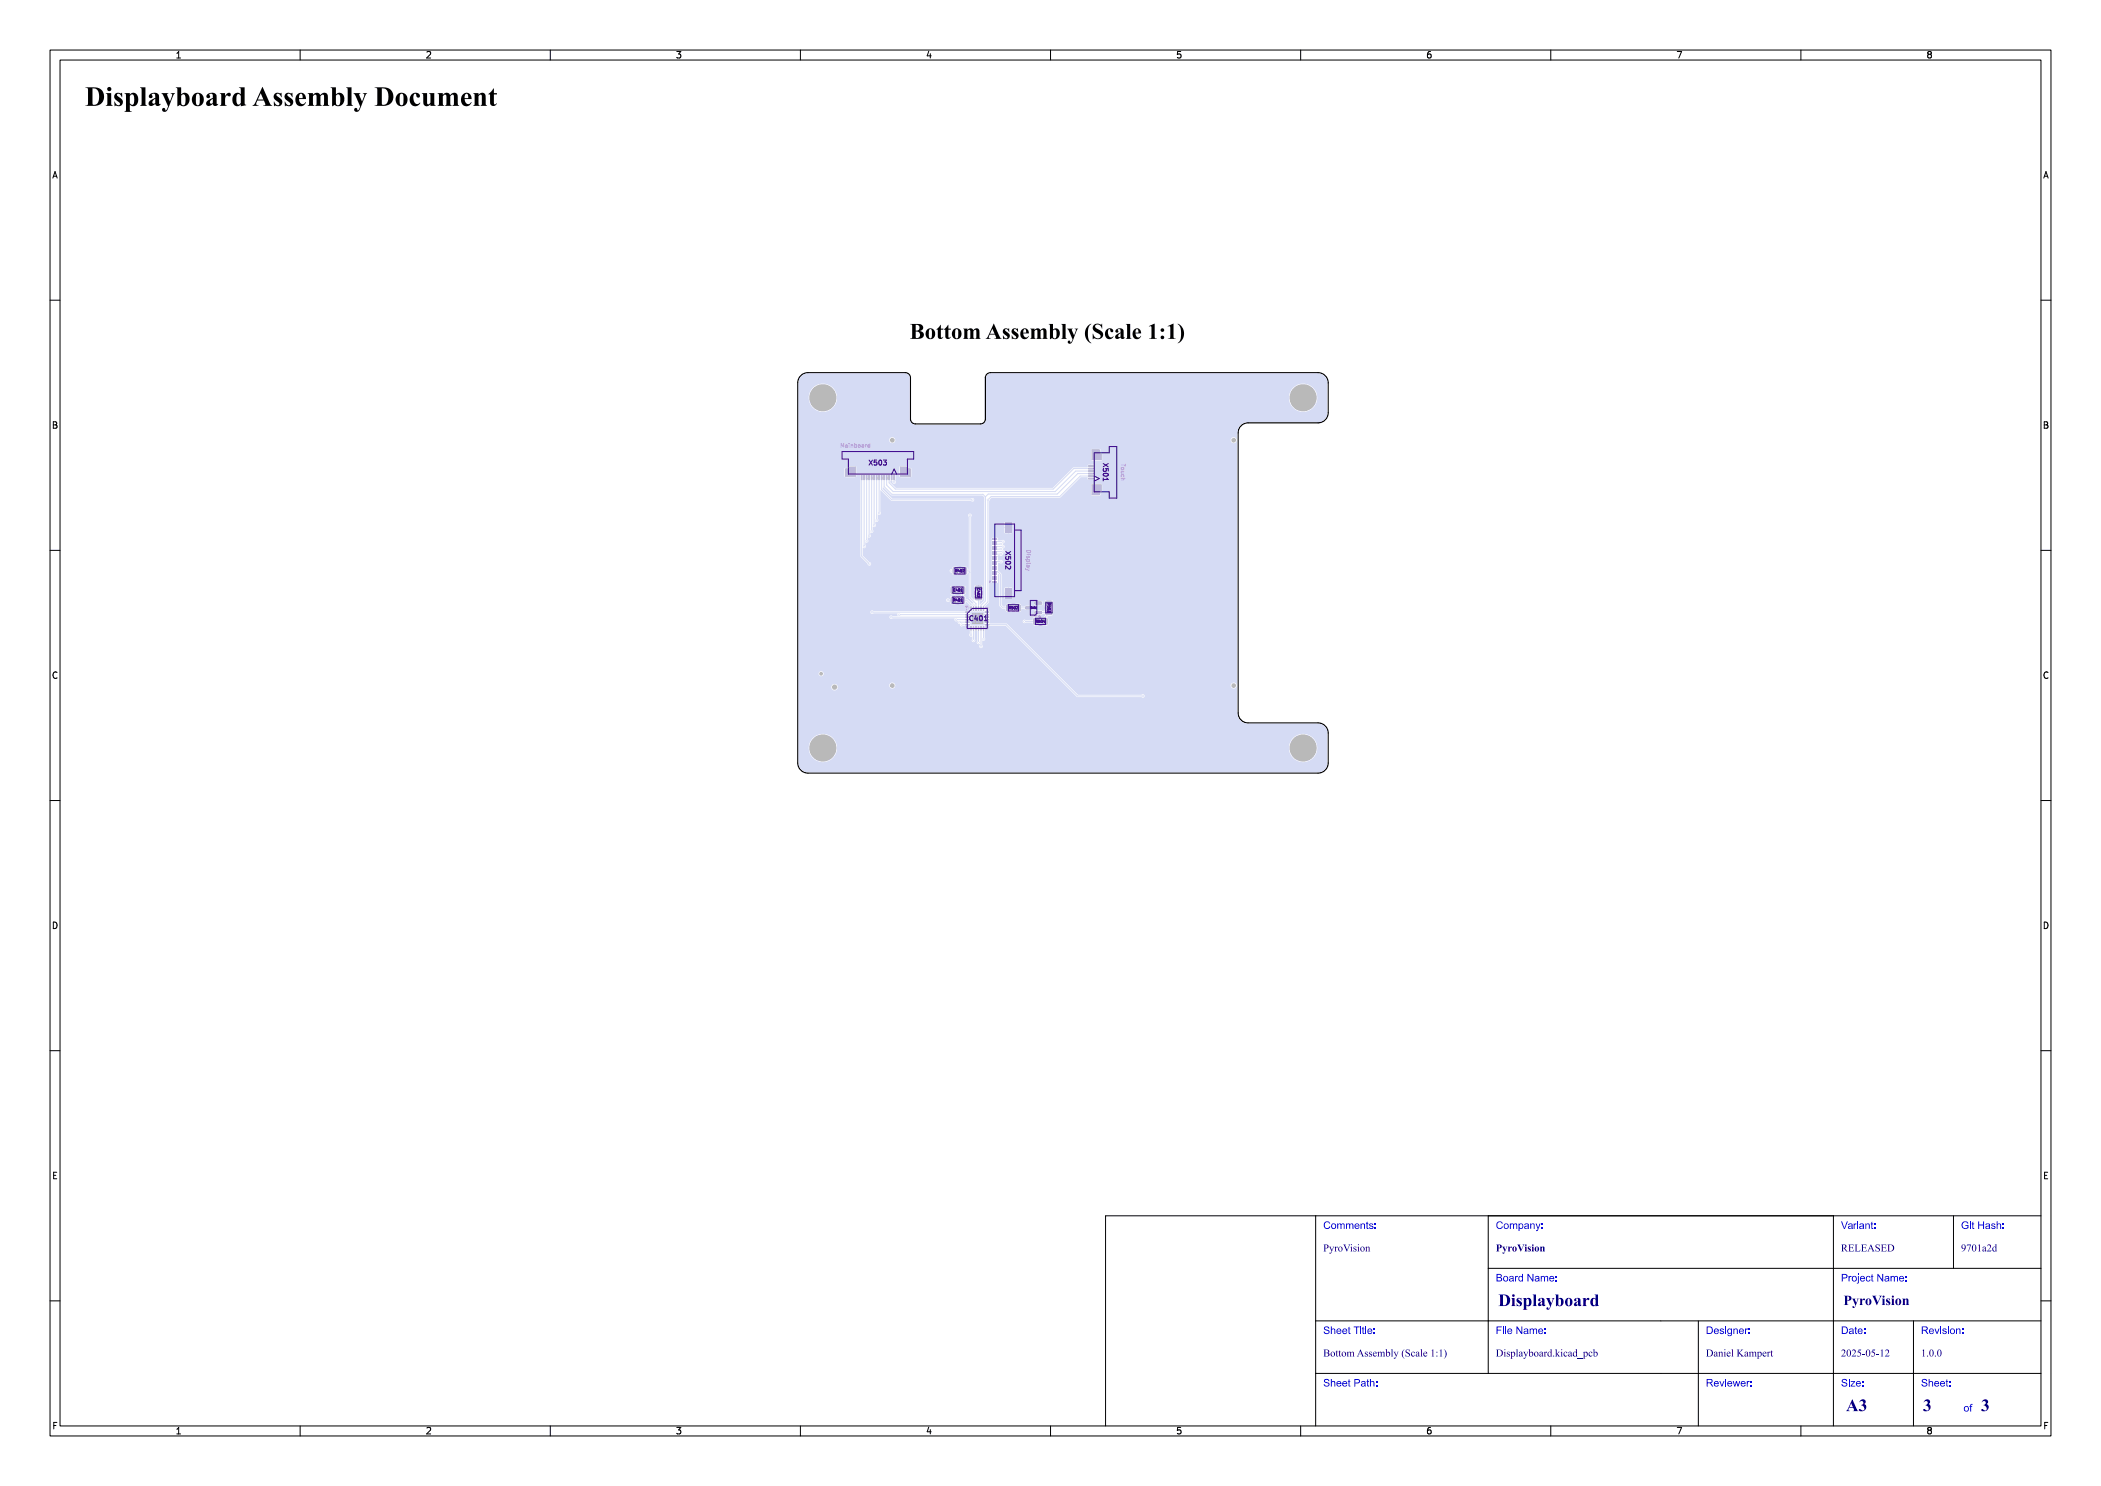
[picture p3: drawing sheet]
<svg xmlns="http://www.w3.org/2000/svg" width="420mm" height="297mm" viewBox="0 0 420 297" stroke-linecap="round" stroke-linejoin="round" font-family="sans-serif">
<defs><g id="words">
<text font-size="5.3" fill="#fff" x="17" y="21.5">Displayboard Assembly Document</text>
<text font-size="4.3" fill="#fff" x="174.4" y="68">Bottom Assembly (Scale 1:1)</text>
<g font-size="3.3" fill="#fff">
<text x="299.5" y="261.2">Displayboard</text>
<text x="369" y="282.2">A3</text>
<text x="384.4" y="282.3">3</text>
<text x="396" y="282.3">3</text>
</g>
<text font-size="2.7" fill="#fff" x="368.5" y="261">PyroVision</text>
<g font-size="2" fill="#fff">
<text x="264.5" y="245.7">Comments:</text>
<text x="299" y="245.7">Company:</text>
<text x="368" y="245.7">Variant:</text>
<text x="392" y="245.7">Git Hash:</text>
<text x="264.5" y="250.2">PyroVision</text>
<text x="299" y="250.2">PyroVision</text>
<text x="368" y="250.2">RELEASED</text>
<text x="392" y="250.2">9701a2d</text>
<text x="299" y="256.2">Board Name:</text>
<text x="368" y="256.2">Project Name:</text>
<text x="264.5" y="266.7">Sheet Title:</text>
<text x="299" y="266.7">File Name:</text>
<text x="341" y="266.7">Designer:</text>
<text x="368" y="266.7">Date:</text>
<text x="384" y="266.7">Revision:</text>
<text x="264.5" y="271.2">Bottom Assembly (Scale 1:1)</text>
<text x="299" y="271.2">Displayboard.kicad_pcb</text>
<text x="341" y="271.2">Daniel Kampert</text>
<text x="368" y="271.2">2025-05-12</text>
<text x="384" y="271.2">1.0.0</text>
<text x="264.5" y="277.2">Sheet Path:</text>
<text x="341" y="277.2">Reviewer:</text>
<text x="368" y="277.2">Size:</text>
<text x="384" y="277.2">Sheet:</text>
<text x="392.5" y="282.2">of</text>
</g>
<g font-size="1.7" fill="#fff">
<text x="35" y="11.6">1</text>
<text x="85" y="11.6">2</text>
<text x="135" y="11.6">3</text>
<text x="185" y="11.6">4</text>
<text x="235" y="11.6">5</text>
<text x="285" y="11.6">6</text>
<text x="335" y="11.6">7</text>
<text x="385" y="11.6">8</text>
<text x="10.5" y="35.6">A</text>
<text x="408.5" y="35.6">A</text>
<text x="10.5" y="85.6">B</text>
<text x="408.5" y="85.6">B</text>
<text x="10.5" y="135.6">C</text>
<text x="408.5" y="135.6">C</text>
<text x="10.5" y="185.6">D</text>
<text x="408.5" y="185.6">D</text>
<text x="10.5" y="235.6">E</text>
<text x="408.5" y="235.6">E</text>
<text x="10.5" y="285.6">F</text>
<text x="35" y="286.7">1</text>
<text x="85" y="286.7">2</text>
<text x="135" y="286.7">3</text>
<text x="185" y="286.7">4</text>
<text x="235" y="286.7">5</text>
<text x="285" y="286.7">6</text>
<text x="335" y="286.7">7</text>
<text x="385" y="286.7">8</text>
<text x="408.5" y="285.6">F</text>
</g>
<g font-size="1.3" fill="#fff">
<text x="173.9" y="93">X503</text>
<text x="220.5" y="92.8" transform="rotate(90 220.5 92.8)">X501</text>
<text x="201" y="110.4" transform="rotate(90 201 110.4)">X502</text>
<text x="193.3" y="124.1">IC401</text>
</g>
<g font-size="1.1" fill="#fff">
<text x="168.1" y="89.4">Mainboard</text>
<text x="224.1" y="92.8" transform="rotate(90 224.1 92.8)">Touch</text>
<text x="205.2" y="109.8" transform="rotate(90 205.2 109.8)">Display</text>
</g>
<g font-size=".7" fill="#fff">
<text x="190.7" y="118.2">C401</text>
<text x="191.1" y="114.3">R402</text>
<text x="195.4" y="117.7" transform="rotate(90 195.4 117.7)">C402</text>
<text x="190.7" y="120.2">R401</text>
<text x="201.8" y="121.7">R502</text>
<text x="207.2" y="124.4">R504</text>
<text x="209.4" y="120.7" transform="rotate(90 209.4 120.7)">R503</text>
</g>
<text font-size=".4" fill="#fff" x="206.1" y="121.6">Q501</text>
</g></defs>
<path d="M160.1 75.1l.9-.5 .5-.1h19.5a1 1 0 0 1 1 1v8.3a1 1 0 0 0 1 .9h13a1 1 0 0 0 1-.9v-8.3a1 1 0 0 1 1-1h65.5a2 2 0 0 1 2 2v6a2 2 0 0 1-2 2h-14a2 2 0 0 0-2 2v56a2 2 0 0 0 2 2h14a2 2 0 0 1 2 2v6a2 2 0 0 1-2 2h-102a2 2 0 0 1-2-2v-76l.1-.5z" fill="none" stroke="#000" stroke-width=".25"/>
<g fill="#d5dbf4">
<circle cx="166.5" cy="149.5" r=".4"/>
<circle cx="165.9" cy="148.1" r=".4"/>
<circle cx="165.9" cy="150.9" r=".4"/>
<circle cx="164.5" cy="147.5" r=".4"/>
<circle cx="164.5" cy="149.5" r="2.7"/>
<circle cx="164.5" cy="151.5" r=".4"/>
<circle cx="163.1" cy="148.1" r=".4"/>
<circle cx="163.1" cy="150.9" r=".4"/>
<circle cx="162.5" cy="149.5" r=".4"/>
<circle cx="166.5" cy="79.5" r=".4"/>
<circle cx="165.9" cy="78.1" r=".4"/>
<circle cx="165.9" cy="80.9" r=".4"/>
<circle cx="164.5" cy="77.5" r=".4"/>
<circle cx="164.5" cy="79.5" r="2.7"/>
<circle cx="164.5" cy="81.5" r=".4"/>
<circle cx="163.1" cy="78.1" r=".4"/>
<circle cx="163.1" cy="80.9" r=".4"/>
<circle cx="162.5" cy="79.5" r=".4"/>
<circle cx="262.5" cy="79.5" r=".4"/>
<circle cx="261.9" cy="78.1" r=".4"/>
<circle cx="261.9" cy="80.9" r=".4"/>
<circle cx="260.5" cy="77.5" r=".4"/>
<circle cx="260.5" cy="79.5" r="2.7"/>
<circle cx="260.5" cy="81.5" r=".4"/>
<circle cx="259.1" cy="78.1" r=".4"/>
<circle cx="259.1" cy="80.9" r=".4"/>
<circle cx="258.5" cy="79.5" r=".4"/>
<circle cx="262.5" cy="149.5" r=".4"/>
<circle cx="261.9" cy="148.1" r=".4"/>
<circle cx="261.9" cy="150.9" r=".4"/>
<circle cx="260.5" cy="147.5" r=".4"/>
<circle cx="260.5" cy="149.5" r="2.7"/>
<circle cx="260.5" cy="151.5" r=".4"/>
<circle cx="259.1" cy="148.1" r=".4"/>
<circle cx="259.1" cy="150.9" r=".4"/>
<circle cx="258.5" cy="149.5" r=".4"/>
<circle cx="200.1" cy="112.3" r=".23"/>
<circle cx="197.3" cy="121.8" r=".23"/>
<circle cx="178.7" cy="96.4" r=".23"/>
<circle cx="219" cy="95.7" r=".23"/>
<circle cx="190.2" cy="114.1" r=".23"/>
<circle cx="195.6" cy="118.6" r=".23"/>
<circle cx="194.6" cy="120.9" r=".23"/>
<circle cx="189.5" cy="119.9" r=".22"/>
<circle cx="193.9" cy="103" r=".22"/>
<circle cx="175.7" cy="102.6" r=".23"/>
<circle cx="173.7" cy="107.1" r=".22"/>
<circle cx="200.1" cy="109.7" r=".22"/>
<circle cx="175.2" cy="104" r=".23"/>
<circle cx="200.5" cy="108.2" r=".22"/>
<circle cx="194.4" cy="99.9" r=".22"/>
<circle cx="197.5" cy="99.9" r=".23"/>
<circle cx="200.1" cy="108.7" r=".23"/>
<circle cx="174.7" cy="105" r=".23"/>
<circle cx="173.2" cy="108.1" r=".22"/>
<circle cx="200.5" cy="110.2" r=".22"/>
<circle cx="174.2" cy="106.2" r=".22"/>
<circle cx="200.5" cy="109.3" r=".23"/>
<circle cx="173.8" cy="112.7" r=".23"/>
<circle cx="204.8" cy="124.2" r=".22"/>
<circle cx="172.7" cy="109.2" r=".23"/>
<circle cx="178.1" cy="123.4" r=".23"/>
<circle cx="196.1" cy="129.2" r=".23"/>
<circle cx="195.6" cy="128.4" r=".22"/>
<circle cx="228.5" cy="139.1" r=".23"/>
<circle cx="196.6" cy="127.7" r=".22"/>
<circle cx="194.6" cy="128" r=".23"/>
<circle cx="192.2" cy="124.9" r=".22"/>
<circle cx="174.3" cy="122.3" r=".23"/>
<circle cx="191.1" cy="123.8" r=".22"/>
<circle cx="179.7" cy="122.9" r=".23"/>
<circle cx="194.1" cy="126.9" r=".23"/>
<circle cx="191.8" cy="124.3" r=".22"/>
<circle cx="200.1" cy="110.7" r=".22"/>
</g>
<g fill="#d5dbf4">
<path d="M198.4 116.1h1v.3h-1z" fill-rule="evenodd"/>
<path d="M198.4 115.6h1v.3h-1z" fill-rule="evenodd"/>
<path d="M198.4 115.1h1v.3h-1z" fill-rule="evenodd"/>
<path d="M198.4 114.6h1v.3h-1z" fill-rule="evenodd"/>
<path d="M198.4 114.1h1v.3h-1z" fill-rule="evenodd"/>
<path d="M198.4 113.6h1v.3h-1z" fill-rule="evenodd"/>
<path d="M198.4 113.1h1v.3h-1z" fill-rule="evenodd"/>
<path d="M198.4 112.6h1v.3h-1z" fill-rule="evenodd"/>
<path d="M198.4 112.1h1v.3h-1z" fill-rule="evenodd"/>
<path d="M198.4 111.6h1v.3h-1z" fill-rule="evenodd"/>
<path d="M198.4 111.1h1v.3h-1z" fill-rule="evenodd"/>
<path d="M198.4 110.6h1v.3h-1z" fill-rule="evenodd"/>
<path d="M198.4 110.1h1v.3h-1z" fill-rule="evenodd"/>
<path d="M198.4 109.6h1v.3h-1z" fill-rule="evenodd"/>
<path d="M198.4 109.1h1v.3h-1z" fill-rule="evenodd"/>
<path d="M198.4 108.6h1v.3h-1z" fill-rule="evenodd"/>
<path d="M198.4 108.1h1v.3h-1z" fill-rule="evenodd"/>
<path d="M198.4 107.6h1v.3h-1z" fill-rule="evenodd"/>
<path d="M200.9 117.5h1.3v2.1h-1.3z" fill-rule="evenodd"/>
<path d="M200.9 104.4h1.3v2h-1.3z" fill-rule="evenodd"/>
<path d="M192 119.3l.7-.1 .2 .2v1l-.1 .2h-.7l-.2-.1z" fill-rule="evenodd"/>
<path d="M190.1 119.3l.7-.1 .3 .2v1l-.2 .2h-.6l-.2-.1z" fill-rule="evenodd"/>
<path d="M178.6 94.9h.3l-.1 1h-.2z" fill-rule="evenodd"/>
<path d="M178.1 94.9h.3l-.1 1h-.2z" fill-rule="evenodd"/>
<path d="M177.6 94.9h.3l-.1 1h-.2z" fill-rule="evenodd"/>
<path d="M177.1 94.9h.3l-.1 1h-.2z" fill-rule="evenodd"/>
<path d="M176.6 94.9h.3l-.1 1h-.2z" fill-rule="evenodd"/>
<path d="M176.1 94.9h.3l-.1 1h-.2z" fill-rule="evenodd"/>
<path d="M175.6 94.9h.3l-.1 1h-.2z" fill-rule="evenodd"/>
<path d="M175.1 94.9h.3l-.1 1h-.2z" fill-rule="evenodd"/>
<path d="M174.6 94.9h.3l-.1 1h-.2z" fill-rule="evenodd"/>
<path d="M174.1 94.9h.3l-.1 1h-.2z" fill-rule="evenodd"/>
<path d="M173.6 94.9h.3l-.1 1h-.2z" fill-rule="evenodd"/>
<path d="M173.1 94.9h.3l-.1 1h-.2z" fill-rule="evenodd"/>
<path d="M172.6 94.9h.3l-.1 1h-.2z" fill-rule="evenodd"/>
<path d="M172.1 94.9h.3l-.1 1h-.2z" fill-rule="evenodd"/>
<path d="M179.9 93.3h1.3v.4h.8v1.5h-2.1z" fill-rule="evenodd"/>
<path d="M168.9 93.7h.8v-.4h1.3v1.9h-2.1z" fill-rule="evenodd"/>
<path d="M192.4 113.5l.7-.1 .2 .2v.9l-.1 .3h-.7l-.2-.2z" fill-rule="evenodd"/>
<path d="M190.5 113.5l.7-.1 .3 .2v.9l-.2 .3h-.6l-.2-.2z" fill-rule="evenodd"/>
<path d="M209 120.1h1.2l.2 .2v.6l-.3 .2h-1l-.1-.3z" fill-rule="evenodd"/>
<path d="M209 122l1.2-.1 .2 .2v.7l-.3 .1h-1l-.1-.2z" fill-rule="evenodd"/>
<path d="M217.6 95.5h1v.2l-1 .1z" fill-rule="evenodd"/>
<path d="M217.6 95h1v.2l-1 .1z" fill-rule="evenodd"/>
<path d="M217.6 94.5h1v.2l-1 .1z" fill-rule="evenodd"/>
<path d="M217.6 94h1v.2l-1 .1z" fill-rule="evenodd"/>
<path d="M217.6 93.5h1v.2l-1 .1z" fill-rule="evenodd"/>
<path d="M217.6 93h1v.2l-1 .1z" fill-rule="evenodd"/>
<path d="M218.2 96.8h2v1.3h-.4v.8h-1.6z" fill-rule="evenodd"/>
<path d="M218.2 89.8h1.6v.9h.4v1.2h-2z" fill-rule="evenodd"/>
<path d="M206.9 122.2l1.3-.1 .1 .5-1.4 .1z" fill-rule="evenodd"/>
<path d="M206.9 120.3l1.3-.1 .1 .5-1.4 .1z" fill-rule="evenodd"/>
<path d="M205 121.2h1.3l.1 .5-1.4 .1z" fill-rule="evenodd"/>
<path d="M203 120.9l.8-.1 .2 .1v1l-.2 .3h-.6l-.2-.2z" fill-rule="evenodd"/>
<path d="M201.2 120.9l.7-.1 .3 .1v1l-.2 .3h-.6l-.2-.2z" fill-rule="evenodd"/>
<path d="M194.9 119h1.3l.1 .2v.6l-.2 .2-1.1-.1-.1-.2z" fill-rule="evenodd"/>
<path d="M194.9 117.1h1.3l.1 .2v.6l-.2 .1h-1.1l-.1-.2z" fill-rule="evenodd"/>
<path d="M192 117.3l.7-.1 .2 .2v1l-.1 .3h-.6l-.2-.2z" fill-rule="evenodd"/>
<path d="M190.1 117.3l.7-.1 .2 .2v1l-.1 .3h-.6l-.2-.2z" fill-rule="evenodd"/>
<path d="M193 122.2h.8v.2l-.8 .1z" fill-rule="evenodd"/>
<path d="M193 122.7h.8v.2l-.8 .1z" fill-rule="evenodd"/>
<path d="M193 123.2h.8v.2l-.8 .1z" fill-rule="evenodd"/>
<path d="M193 123.7h.8v.2l-.8 .1z" fill-rule="evenodd"/>
<path d="M193 124.2h.8v.2l-.8 .1z" fill-rule="evenodd"/>
<path d="M193 124.7h.8v.2l-.8 .1z" fill-rule="evenodd"/>
<path d="M194 125.1h.2v.9l-.2-.1z" fill-rule="evenodd"/>
<path d="M194.5 125.1h.2v.9l-.2-.1z" fill-rule="evenodd"/>
<path d="M195 125.1h.2v.9l-.2-.1z" fill-rule="evenodd"/>
<path d="M195.5 125.1h.2v.9l-.2-.1z" fill-rule="evenodd"/>
<path d="M196 125.1h.2v.9l-.2-.1z" fill-rule="evenodd"/>
<path d="M196.5 125.1h.2v.9l-.2-.1z" fill-rule="evenodd"/>
<path d="M196.9 124.7h.8v.2l-.8 .1z" fill-rule="evenodd"/>
<path d="M196.9 124.2h.8v.2l-.8 .1z" fill-rule="evenodd"/>
<path d="M196.9 123.7h.8v.2l-.8 .1z" fill-rule="evenodd"/>
<path d="M196.9 123.2h.8v.2l-.8 .1z" fill-rule="evenodd"/>
<path d="M196.9 122.7h.8v.2l-.8 .1z" fill-rule="evenodd"/>
<path d="M196.9 122.2h.8v.2l-.8 .1z" fill-rule="evenodd"/>
<path d="M196.5 121.2l.2 .1v.8h-.2z" fill-rule="evenodd"/>
<path d="M196 121.2l.2 .1v.8l-.2-.1z" fill-rule="evenodd"/>
<path d="M195.5 121.2l.2 .1v.8l-.2-.1z" fill-rule="evenodd"/>
<path d="M195 121.2l.2 .1v.8l-.2-.1z" fill-rule="evenodd"/>
<path d="M194.5 121.2l.2 .1v.8h-.2z" fill-rule="evenodd"/>
<path d="M194 121.2l.2 .1v.8h-.2z" fill-rule="evenodd"/>
<path d="M194.3 122.6h2.1v2.1h-2.1z" fill-rule="evenodd"/>
<path d="M206.6 123.6l.7-.1 .3 .2v1l-.2 .2h-.6l-.2-.2z" fill-rule="evenodd"/>
<path d="M208.5 123.6l.7-.1 .2 .2v1l-.1 .2h-.7l-.2-.2z" fill-rule="evenodd"/>
</g>
<g fill="none" stroke="#d5dbf4" stroke-width=".2">
<path d="M172.2 95.4v15.7l1.6 1.6M172.7 95.4v13.8M173.2 95.4v12.7M173.7 95.4v11.7M174.2 95.4v10.8M174.7 95.4v9.6M175.2 95.4v8.5M175.7 95.4v7.1M176.2 95.4v2.5l2.1 2h16.1M176.7 95.4v1.8l1.6 1.6h18.2l.5 .5M178.7 95.4v.9M197 99.3v20.8l-.9 .9v.7"/>
<path d="M218.1 95.6h.9M218.1 93.7h-3.5l-4.1 4h-31.5l-1.3-1.2v-1.1M218.1 94.7h-2.7l-4.1 4.1h-13.8l-.5 .5M218.1 95.1h-2.2l-4.1 4.2h-13.7l-.6 .6v20.4l-.9 .9v.5M218.1 94.2h-3.1l-4.1 4.1h-32.4l-1.3-1.3v-1.6M189.5 120h1.1M190.2 114.1h.8M192.4 118v2h.8l.9 .8v.9M192.8 114.1h.8l.3 .3M193.9 103v16.4l1.2 1.3v1M195.6 118.6v3.1M198.9 111.8v.4h1.2"/>
<path d="M198.9 112.7v1.6h.5l.6 .5v6.2l.5 .5h1.2M198.9 109.7h1.2M198.9 108.3h1.6M198.9 108.8h1.2M198.9 110.3h1.6M198.9 109.2h1.6M198.9 110.8h1.2M174.3 122.4h19.1M178.1 123.3h15.3M179.7 122.8h13.7M191.1 123.8h2.3M191.8 124.3h1.6"/>
<path d="M192.2 124.9h1.2M194.1 121.7h.1M194.1 125.5v1.4M194.6 121v.7M194.6 125.5v2.5M195.6 125.5v2.9M196.1 125.5v3.7M196.6 125.5v2.2M197.3 121.8v.6M197.3 124.9h3.8l14.3 14.2h13.1M203.5 121.5h2.2M204.8 124.2h2.3"/>
<path d="M208.6 122.4h.1M208.6 122.4h-1M208.6 122.4h1.1v.2l-.8 .8v.8"/>
</g>
<path d="M160.2 75.2l.6-.4 .7-.2h19.5a.88 .88 0 0 1 .9 .9v3.8h-14.6a2.83 2.83 0 0 0-4.3-2.2 2.83 2.83 0 0 0 0 4.8 2.83 2.83 0 0 0 4.3-2.2v-.4h14.6v4.7a1.13 1.13 0 0 0 1 .9l13.4-.1a1.13 1.13 0 0 0 .8-1v-8.5a.88 .88 0 0 1 .9-.7h65.5a1.87 1.87 0 0 1 1.9 1.9v2.8h-2.1a2.83 2.83 0 0 0-4.3-2.2 2.83 2.83 0 0 0 0 4.8 2.83 2.83 0 0 0 4.3-2.2v-.4h2.1l-.1 3.4a1.87 1.87 0 0 1-1.8 1.7h-14.2l-.9 .3a2.11 2.11 0 0 0-1 1.7v1.5h-.2a.61 .61 0 0 0-.6-.5 .61 .61 0 0 0-.6 .5h-67l-.1-.2a.61 .61 0 0 0-1-.1 .61 .61 0 0 0 .3 1 .61 .61 0 0 0 .8-.7h67v.2a.61 .61 0 0 0 .7 .5 .61 .61 0 0 0 .5-.7h.2v1.9h-29.2l1 1 .8-.7v-.3h27.4v.9h-27.1l-.3-.2v-.3l-.7 .7h-.2l-1-1v2l1-1h.2l1 1v-1.2h27.1v1.3h-27.1l-1.1-1-1 1h29.2v1.1h-28.6l-.2-.2h-.4v.2h-.2v-.2h-.4l-.2 .2h30v3.7h-29.2l1 1 1.1-1h27.1v1.3h-27.1v-1.2l-1 1h-.2l-1-1v2l1-1h.2l.7 .7v-.3l.3-.2h27.1v.6h-27.4l-.8-.7-1 1 1.6 .1 .2-.4h27.4v5.7h-45.1l-.7-.1v1.1h-.1v-1.1h-.6l-.1 .1v1h1.5v-1h45.1v2.1h-45.1v-1h-.7v1.1h-.1v-1.1h-.7v1l.1 .1h1.3l.1-.1h45.1v1.1h-47.9l-.6-.1v.2h-.1v-.2h-.4l-.2 .2 49.2-.1v.6l-46.6-.1a.37 .37 0 0 0-.6-.1h-.7v-.2h-1.3v3.4h1.3v-.2h.3a.41 .41 0 0 0 .5 0 .41 .41 0 0 0 .2-.4 .39 .39 0 0 0 .3-.4 .39 .39 0 0 0-.4-.4v-.1a.42 .42 0 0 0 .4-.5 .42 .42 0 0 0-.4-.4l.4-.6h46.6v9.3h-45.1l-.7-.1v1.1h-.1v-1.1l-.7 .1v1h1.5v-1h45.1v2.1h-45.1v-1h-.7v1.1h-.1v-1.1h-.7v1l.1 .1h1.3l.1-.1h45.1v.7h-36.9l-.3-.4h-.5v.6h-.1v-.6h-.4l-.3 .2v.2h-.5l-.2-.2h-.6v.4h-.1v-.4h-.6l-.2 .2v.2h1.7v-.2h.5v.2h1.6v-.2h36.9v.6h-36.9v-.3h-.8v.6h-.1v-.6l-1.2 .1v-.1h-.8v.4h-.1v-.4h-.8l.2 .4h1.3l.2-.3h.5v.4l.3 .1h1l.3-.3h36.9v.4h-40.9l-.2-.2h-1.3l-.2 .2-.7-.1a.45 .45 0 0 0-.3-.5h-.7l-.3 .3h-.5l-.3-.3h-.7l-.2 .1-.1 .5-.4-.1-.4-.3v-6.1l-.7-.8v-1.5h.3a.37 .37 0 0 0 .5 0 .37 .37 0 0 0 0-.5 .37 .37 0 0 0-.5 0h-.3v-.7h-1.3v5.1l.2 .1h1.1v-1.5l.1-.3 .2 .2v6.1l.6 .7h.6l.1 .5 .2 .1h.7l.2-.1 .1-1.2h.5l.1 1 .3 .3 .8-.1 .2-.5h.6l.2 .2h1.3l.2-.2v-.4h40.9v.8h-36.9l-.3-.3h-1.2a.48 .48 0 0 1-.8 .2h-1.3l-.2 .2v.4l.2 .3h1.3a.39 .39 0 0 1 .4-.3 .39 .39 0 0 1 .4 .4l-.7 .7h-.6l-.3-.3h-.6l-.3 .1-.1 .5h-1.3a.37 .37 0 0 0-.5-.1 .37 .37 0 0 0 0 .6 .37 .37 0 0 0 .5-.1h1.3l.2 .6h.8l.3-.2v-1.1h.6v1.2l.2 .1h.8l.2-.3v-1.1l-.2-.2 .3-.4h.6l.2-.1 .1-.8h36.9v14.8l-.2-.1a.61 .61 0 0 0-1-.2 .61 .61 0 0 0 .2 1 .61 .61 0 0 0 .8-.7h.2v2.2l-18.6-.1a.38 .38 0 0 0-.6-.1h-12.7l-14.2-14.2-3.5-.1 .1-2.3-.3-.2a.4 .4 0 0 0-.2-.6 .4 .4 0 0 0-.5 .2v-.5l.8-.9v-20.1l.2-.3 .4-.4h13.6l4.1-4.1h1.4l.1 .5h1.1a.39 .39 0 0 0 .6 .1 .39 .39 0 0 0 .1-.5 .39 .39 0 0 0-.5-.2v-2.1h-1.4v.2h-2.8l-.3 .3h-32.1l-.2-.2h-.6l-.2-.3h-11.5l-.1 .3h-.3l.7 .7 1-1h9l1 1 .7-.7h.1l-.7 .8h-.2l-1.1-1.1h-8.7l-1 1.1h-.2l-.8-.8-.3 .1v1.7l1.1-1h.2l1 1 .1-2h8.6v2l1.1-1h.2l1 1 .1-1.6h32.1l-1.7 1.7h-30.6l-1-1-1 1h32.6l-.9 .9h-32.6l-.1-.2v-1.3l-.7-.1v1.4h.1a.38 .38 0 0 0 .2 .6 .38 .38 0 0 0 .5-.4h32.6l-1.3 1.2h-31.3l-1.1-1.1v-.3h.2v-1.4h-6.1l-.1 .1v.6h-1l-1-1-1 1h3v15.8l1.4 1.5a.36 .36 0 0 0 .4 .3 .36 .36 0 0 0 .4-.4 .36 .36 0 0 0-.5-.3l-1.2-1.2 .1-1.6a.36 .36 0 0 0 .4-.1 .36 .36 0 0 0 0-.5l.1-.5a.36 .36 0 0 0 .4-.1 .36 .36 0 0 0 0-.5l.1-.4a.36 .36 0 0 0 .4-.1 .36 .36 0 0 0 0-.5l.1-.3a.36 .36 0 0 0 .4-.2 .36 .36 0 0 0 0-.4l.1-.6a.36 .36 0 0 0 .4-.1 .36 .36 0 0 0 0-.5l.1-.4a.36 .36 0 0 0 .4-.2 .36 .36 0 0 0 0-.4l.1-.8a.36 .36 0 0 0 .4-.2 .36 .36 0 0 0 0-.4v-4.3l2.2 2.1h15.9a.37 .37 0 0 0 .5 .1 .37 .37 0 0 0 0-.6 .37 .37 0 0 0-.5 .1h-15.7l-1.9-1.9v-.3l.1-.1 1.6 1.6h18.2l.3 .4 .1 17.9h-.3l-.4-.4h-.4v.6h-.2v-.6h-.5l-.3 .4v.2h1.8v-.2h.3v2.7l-.9 .8-.1-.7 .6-.2 .1-.7-.2-.3-.4-.1v-.3l-.2-.3 .6-.1 .2-.5h-1.8l.2 .5 .5 .1-.1 .6-.5 .3v.8l-.7-.6v-16a.37 .37 0 0 0 .1-.5 .37 .37 0 0 0-.6 0 .37 .37 0 0 0 .1 .5v10.5l-.2 .1-.1-.5-.3-.1h-.7l-.2 .3h-.6l-.3-.3h-.7l-.3 .4a.41 .41 0 0 0-.5 .4 .41 .41 0 0 0 .5 .4l.3 .4h.9l.1-.3v-1h.6v1.1l.2 .2h.8l.2-.1 .1-.4 .1 .1 .1 5 .9 1-.3 .2-.9-.9-.3-.1-.1-.4-.3-.2v-.3l.4-.3v-1.1l-.3-.3h-.7l-.3 .3h-.6l-.2-.2-.4-.1v.8h-.1v-.8l-.4 .1-.2 .7h1.3v-.5h.6v1.1h-.6v-.5h-.6v.8h-.1v-.8h-.6l.2 .7 .8 .1 .3-.3h.6l.4 .4-.4 .6h-.6l-.3-.4h-.7l-.2 .2-.1 .4a.38 .38 0 0 0-.5-.2 .38 .38 0 0 0-.2 .5 .38 .38 0 0 0 .4 .3l.3-.1 .1 .4 .2 .2h.7l.3-.3v-1h.6v.9l.1 .3 .9 .1 .2-.2 .1-.4 .8 .7-.1 1.2h-19.2a.36 .36 0 0 0-.5 0 .36 .36 0 0 0 0 .5 .36 .36 0 0 0 .5 0h4.8v.5h-1a.36 .36 0 0 0-.5 0 .36 .36 0 0 0 0 .5 .36 .36 0 0 0 .5 0h12.4a.42 .42 0 0 0 .1 .5 .42 .42 0 0 0 .6 0v.1a.45 .45 0 0 0 .4 .6v.1a.37 .37 0 0 0 .3 .3 .37 .37 0 0 0 .3-.1h1.3v1.6a.38 .38 0 0 0 .1 .5 .38 .38 0 0 0 .5 0v.5a.37 .37 0 0 0-.1 .5 .37 .37 0 0 0 .6 0 .37 .37 0 0 0-.1-.5v-1.6h.2v-1.1h-.7a.45 .45 0 0 1-.3-.6v-2.2h2.4a.3 .3 0 0 1 .4 .4l-.1 2.4h-1.5v1.1h.2l-.1 2.1a.38 .38 0 0 0 .1 .5 .38 .38 0 0 0 .5 0v.2a.37 .37 0 0 0-.1 .5 .37 .37 0 0 0 .6 0 .37 .37 0 0 0-.1-.5l.1-.9a.36 .36 0 0 0 .5-.1 .36 .36 0 0 0-.1-.5l.1-2.3h4.2l9.5 9.5h-46v-.1a.51 .51 0 0 0-.8-.2 .51 .51 0 0 0 .2 .8 .51 .51 0 0 0 .6-.5h46l2.3 2.3h-33.9l-.1-.1a.6 .6 0 0 0-.8-.3 .6 .6 0 0 0-.3 .8h-10.3v-.1a.65 .65 0 0 0-1.1-.3 .65 .65 0 0 0 .2 1.1 .65 .65 0 0 0 .9-.7h10.3l.1 .1a.61 .61 0 0 0 .7 .2 .61 .61 0 0 0 .4-.7h33.9l2.4 2.4h12.9a.35 .35 0 0 0 .4 .1 .35 .35 0 0 0 .2-.3h18.6v3.5a2.13 2.13 0 0 0 1.9 2h14.4a1.87 1.87 0 0 1 1.7 1.9v2.8h-2.1a2.83 2.83 0 0 0-2.8-2.6 2.83 2.83 0 0 0-2.8 2.6h-90.4v-.3a2.83 2.83 0 0 0-4.5-1.8 2.83 2.83 0 0 0 .5 4.9 2.83 2.83 0 0 0 4-2.8h90.4v.4a2.83 2.83 0 0 0 2.9 2.6 2.83 2.83 0 0 0 2.7-3h2.1v3.2a1.88 1.88 0 0 1-1.9 1.9h-102.3a1.88 1.88 0 0 1-1.6-1.9v-76l.2-.7z" fill-rule="evenodd" fill="#d5dbf4"/>
<g fill="#fff">
<circle cx="200.1" cy="112.2" r=".12"/>
<circle cx="197.3" cy="121.8" r=".12"/>
<circle cx="178.7" cy="96.4" r=".12"/>
<circle cx="219" cy="95.7" r=".12"/>
<circle cx="190.2" cy="114.1" r=".13"/>
<circle cx="195.6" cy="118.6" r=".13"/>
<circle cx="194.6" cy="120.9" r=".12"/>
<circle cx="189.5" cy="120" r=".13"/>
<circle cx="193.9" cy="103" r=".13"/>
<circle cx="175.7" cy="102.5" r=".12"/>
<circle cx="173.7" cy="107.1" r=".13"/>
<circle cx="200.1" cy="109.7" r=".13"/>
<circle cx="175.2" cy="104" r=".12"/>
<circle cx="200.5" cy="108.2" r=".12"/>
<circle cx="194.4" cy="99.9" r=".13"/>
<circle cx="197.5" cy="99.9" r=".12"/>
<circle cx="200.1" cy="108.7" r=".12"/>
<circle cx="174.7" cy="105" r=".12"/>
<circle cx="173.2" cy="108.1" r=".13"/>
<circle cx="200.5" cy="110.3" r=".12"/>
<circle cx="174.2" cy="106.2" r=".13"/>
<circle cx="200.5" cy="109.3" r=".12"/>
<circle cx="173.8" cy="112.7" r=".13"/>
<circle cx="204.8" cy="124.2" r=".13"/>
<circle cx="172.7" cy="109.2" r=".13"/>
<circle cx="178.1" cy="123.3" r=".13"/>
<circle cx="196.1" cy="129.2" r=".13"/>
<circle cx="195.6" cy="128.4" r=".13"/>
<circle cx="228.5" cy="139.1" r=".12"/>
<circle cx="196.6" cy="127.7" r=".12"/>
<circle cx="194.6" cy="128" r=".12"/>
<circle cx="192.2" cy="124.9" r=".13"/>
<circle cx="174.3" cy="122.3" r=".12"/>
<circle cx="191.1" cy="123.9" r=".12"/>
<circle cx="179.7" cy="122.8" r=".13"/>
<circle cx="194.1" cy="126.9" r=".12"/>
<circle cx="191.8" cy="124.4" r=".13"/>
<circle cx="200.1" cy="110.8" r=".13"/>
<circle cx="246.6" cy="88" r=".47"/>
<circle cx="246.6" cy="137" r=".47"/>
<circle cx="178.4" cy="88" r=".47"/>
<circle cx="178.4" cy="137" r=".47"/>
<circle cx="166.5" cy="149.5" r=".25"/>
<circle cx="165.9" cy="148.1" r=".25"/>
<circle cx="165.9" cy="150.9" r=".25"/>
<circle cx="164.5" cy="147.5" r=".25"/>
<circle cx="164.5" cy="149.5" r="1.35"/>
<circle cx="164.5" cy="151.5" r=".25"/>
<circle cx="163.1" cy="148.1" r=".25"/>
<circle cx="163.1" cy="150.9" r=".25"/>
<circle cx="162.5" cy="149.5" r=".25"/>
<circle cx="166.5" cy="79.5" r=".25"/>
<circle cx="165.9" cy="78.1" r=".25"/>
<circle cx="165.9" cy="80.9" r=".25"/>
<circle cx="164.5" cy="77.5" r=".25"/>
<circle cx="164.5" cy="79.5" r="1.35"/>
<circle cx="164.5" cy="81.5" r=".25"/>
<circle cx="163.1" cy="78.1" r=".25"/>
<circle cx="163.1" cy="80.9" r=".25"/>
<circle cx="162.5" cy="79.5" r=".25"/>
<circle cx="164.1" cy="134.7" r=".37"/>
<circle cx="166.8" cy="137.3" r=".52"/>
<circle cx="262.5" cy="79.5" r=".25"/>
<circle cx="261.9" cy="78.1" r=".25"/>
<circle cx="261.9" cy="80.9" r=".25"/>
<circle cx="260.5" cy="77.5" r=".25"/>
<circle cx="260.5" cy="79.5" r="1.35"/>
<circle cx="260.5" cy="81.5" r=".25"/>
<circle cx="259.1" cy="78.1" r=".25"/>
<circle cx="259.1" cy="80.9" r=".25"/>
<circle cx="258.5" cy="79.5" r=".25"/>
<circle cx="262.5" cy="149.5" r=".25"/>
<circle cx="261.9" cy="148.1" r=".25"/>
<circle cx="261.9" cy="150.9" r=".25"/>
<circle cx="260.5" cy="147.5" r=".25"/>
<circle cx="260.5" cy="149.5" r="1.35"/>
<circle cx="260.5" cy="151.5" r=".25"/>
<circle cx="259.1" cy="148.1" r=".25"/>
<circle cx="259.1" cy="150.9" r=".25"/>
<circle cx="258.5" cy="149.5" r=".25"/>
</g>
<g fill="#b9b9b9">
<circle cx="246.6" cy="88" r=".47"/>
<circle cx="246.6" cy="137" r=".47"/>
<circle cx="178.4" cy="88" r=".47"/>
<circle cx="178.4" cy="137" r=".47"/>
<circle cx="166.5" cy="149.5" r=".4"/>
<circle cx="165.9" cy="148.1" r=".4"/>
<circle cx="165.9" cy="150.9" r=".4"/>
<circle cx="164.5" cy="147.5" r=".4"/>
<circle cx="164.5" cy="149.5" r="2.7"/>
<circle cx="164.5" cy="151.5" r=".4"/>
<circle cx="163.1" cy="148.1" r=".4"/>
<circle cx="163.1" cy="150.9" r=".4"/>
<circle cx="162.5" cy="149.5" r=".4"/>
<circle cx="166.5" cy="79.5" r=".4"/>
<circle cx="165.9" cy="78.1" r=".4"/>
<circle cx="165.9" cy="80.9" r=".4"/>
<circle cx="164.5" cy="77.5" r=".4"/>
<circle cx="164.5" cy="79.5" r="2.7"/>
<circle cx="164.5" cy="81.5" r=".4"/>
<circle cx="163.1" cy="78.1" r=".4"/>
<circle cx="163.1" cy="80.9" r=".4"/>
<circle cx="162.5" cy="79.5" r=".4"/>
<circle cx="164.1" cy="134.7" r=".37"/>
<circle cx="166.8" cy="137.3" r=".52"/>
<circle cx="262.5" cy="79.5" r=".4"/>
<circle cx="261.9" cy="78.1" r=".4"/>
<circle cx="261.9" cy="80.9" r=".4"/>
<circle cx="260.5" cy="77.5" r=".4"/>
<circle cx="260.5" cy="79.5" r="2.7"/>
<circle cx="260.5" cy="81.5" r=".4"/>
<circle cx="259.1" cy="78.1" r=".4"/>
<circle cx="259.1" cy="80.9" r=".4"/>
<circle cx="258.5" cy="79.5" r=".4"/>
<circle cx="262.5" cy="149.5" r=".4"/>
<circle cx="261.9" cy="148.1" r=".4"/>
<circle cx="261.9" cy="150.9" r=".4"/>
<circle cx="260.5" cy="147.5" r=".4"/>
<circle cx="260.5" cy="149.5" r="2.7"/>
<circle cx="260.5" cy="151.5" r=".4"/>
<circle cx="259.1" cy="148.1" r=".4"/>
<circle cx="259.1" cy="150.9" r=".4"/>
<circle cx="258.5" cy="149.5" r=".4"/>
</g>
<g fill="#b9b9b9">
<path d="M198.4 116.1h1v.3h-1z" fill-rule="evenodd"/>
<path d="M198.4 115.6h1v.3h-1z" fill-rule="evenodd"/>
<path d="M198.4 115.1h1v.3h-1z" fill-rule="evenodd"/>
<path d="M198.4 114.6h1v.3h-1z" fill-rule="evenodd"/>
<path d="M198.4 114.1h1v.3h-1z" fill-rule="evenodd"/>
<path d="M198.4 113.6h1v.3h-1z" fill-rule="evenodd"/>
<path d="M198.4 113.1h1v.3h-1z" fill-rule="evenodd"/>
<path d="M198.4 112.6h1v.3h-1z" fill-rule="evenodd"/>
<path d="M198.4 112.1h1v.3h-1z" fill-rule="evenodd"/>
<path d="M198.4 111.6h1v.3h-1z" fill-rule="evenodd"/>
<path d="M198.4 111.1h1v.3h-1z" fill-rule="evenodd"/>
<path d="M198.4 110.6h1v.3h-1z" fill-rule="evenodd"/>
<path d="M198.4 110.1h1v.3h-1z" fill-rule="evenodd"/>
<path d="M198.4 109.6h1v.3h-1z" fill-rule="evenodd"/>
<path d="M198.4 109.1h1v.3h-1z" fill-rule="evenodd"/>
<path d="M198.4 108.6h1v.3h-1z" fill-rule="evenodd"/>
<path d="M198.4 108.1h1v.3h-1z" fill-rule="evenodd"/>
<path d="M198.4 107.6h1v.3h-1z" fill-rule="evenodd"/>
<path d="M200.9 117.5h1.3v2.1h-1.3z" fill-rule="evenodd"/>
<path d="M200.9 104.4h1.3v2h-1.3z" fill-rule="evenodd"/>
<path d="M192 119.3l.7-.1 .2 .2v1l-.1 .2h-.7l-.2-.1z" fill-rule="evenodd"/>
<path d="M190.1 119.3l.7-.1 .3 .2v1l-.2 .2h-.6l-.2-.1z" fill-rule="evenodd"/>
<path d="M178.6 94.9h.3l-.1 1h-.2z" fill-rule="evenodd"/>
<path d="M178.1 94.9h.3l-.1 1h-.2z" fill-rule="evenodd"/>
<path d="M177.6 94.9h.3l-.1 1h-.2z" fill-rule="evenodd"/>
<path d="M177.1 94.9h.3l-.1 1h-.2z" fill-rule="evenodd"/>
<path d="M176.6 94.9h.3l-.1 1h-.2z" fill-rule="evenodd"/>
<path d="M176.1 94.9h.3l-.1 1h-.2z" fill-rule="evenodd"/>
<path d="M175.6 94.9h.3l-.1 1h-.2z" fill-rule="evenodd"/>
<path d="M175.1 94.9h.3l-.1 1h-.2z" fill-rule="evenodd"/>
<path d="M174.6 94.9h.3l-.1 1h-.2z" fill-rule="evenodd"/>
<path d="M174.1 94.9h.3l-.1 1h-.2z" fill-rule="evenodd"/>
<path d="M173.6 94.9h.3l-.1 1h-.2z" fill-rule="evenodd"/>
<path d="M173.1 94.9h.3l-.1 1h-.2z" fill-rule="evenodd"/>
<path d="M172.6 94.9h.3l-.1 1h-.2z" fill-rule="evenodd"/>
<path d="M172.1 94.9h.3l-.1 1h-.2z" fill-rule="evenodd"/>
<path d="M179.9 93.3h1.3v.4h.8v1.5h-2.1z" fill-rule="evenodd"/>
<path d="M168.9 93.7h.8v-.4h1.3v1.9h-2.1z" fill-rule="evenodd"/>
<path d="M192.4 113.5l.7-.1 .2 .2v.9l-.1 .3h-.7l-.2-.2z" fill-rule="evenodd"/>
<path d="M190.5 113.5l.7-.1 .3 .2v.9l-.2 .3h-.6l-.2-.2z" fill-rule="evenodd"/>
<path d="M209 120.1h1.2l.2 .2v.6l-.3 .2h-1l-.1-.3z" fill-rule="evenodd"/>
<path d="M209 122l1.2-.1 .2 .2v.7l-.3 .1h-1l-.1-.2z" fill-rule="evenodd"/>
<path d="M217.6 95.5h1v.2l-1 .1z" fill-rule="evenodd"/>
<path d="M217.6 95h1v.2l-1 .1z" fill-rule="evenodd"/>
<path d="M217.6 94.5h1v.2l-1 .1z" fill-rule="evenodd"/>
<path d="M217.6 94h1v.2l-1 .1z" fill-rule="evenodd"/>
<path d="M217.6 93.5h1v.2l-1 .1z" fill-rule="evenodd"/>
<path d="M217.6 93h1v.2l-1 .1z" fill-rule="evenodd"/>
<path d="M218.2 96.8h2v1.3h-.4v.8h-1.6z" fill-rule="evenodd"/>
<path d="M218.2 89.8h1.6v.9h.4v1.2h-2z" fill-rule="evenodd"/>
<path d="M206.9 122.2l1.3-.1 .1 .5-1.4 .1z" fill-rule="evenodd"/>
<path d="M206.9 120.3l1.3-.1 .1 .5-1.4 .1z" fill-rule="evenodd"/>
<path d="M205 121.2h1.3l.1 .5-1.4 .1z" fill-rule="evenodd"/>
<path d="M203 120.9l.8-.1 .2 .1v1l-.2 .3h-.6l-.2-.2z" fill-rule="evenodd"/>
<path d="M201.2 120.9l.7-.1 .3 .1v1l-.2 .3h-.6l-.2-.2z" fill-rule="evenodd"/>
<path d="M194.9 119h1.3l.1 .2v.6l-.2 .2-1.1-.1-.1-.2z" fill-rule="evenodd"/>
<path d="M194.9 117.1h1.3l.1 .2v.6l-.2 .1h-1.1l-.1-.2z" fill-rule="evenodd"/>
<path d="M192 117.3l.7-.1 .2 .2v1l-.1 .3h-.6l-.2-.2z" fill-rule="evenodd"/>
<path d="M190.1 117.3l.7-.1 .2 .2v1l-.1 .3h-.6l-.2-.2z" fill-rule="evenodd"/>
<path d="M193 122.2h.8v.2l-.8 .1z" fill-rule="evenodd"/>
<path d="M193 122.7h.8v.2l-.8 .1z" fill-rule="evenodd"/>
<path d="M193 123.2h.8v.2l-.8 .1z" fill-rule="evenodd"/>
<path d="M193 123.7h.8v.2l-.8 .1z" fill-rule="evenodd"/>
<path d="M193 124.2h.8v.2l-.8 .1z" fill-rule="evenodd"/>
<path d="M193 124.7h.8v.2l-.8 .1z" fill-rule="evenodd"/>
<path d="M194 125.1h.2v.9l-.2-.1z" fill-rule="evenodd"/>
<path d="M194.5 125.1h.2v.9l-.2-.1z" fill-rule="evenodd"/>
<path d="M195 125.1h.2v.9l-.2-.1z" fill-rule="evenodd"/>
<path d="M195.5 125.1h.2v.9l-.2-.1z" fill-rule="evenodd"/>
<path d="M196 125.1h.2v.9l-.2-.1z" fill-rule="evenodd"/>
<path d="M196.5 125.1h.2v.9l-.2-.1z" fill-rule="evenodd"/>
<path d="M196.9 124.7h.8v.2l-.8 .1z" fill-rule="evenodd"/>
<path d="M196.9 124.2h.8v.2l-.8 .1z" fill-rule="evenodd"/>
<path d="M196.9 123.7h.8v.2l-.8 .1z" fill-rule="evenodd"/>
<path d="M196.9 123.2h.8v.2l-.8 .1z" fill-rule="evenodd"/>
<path d="M196.9 122.7h.8v.2l-.8 .1z" fill-rule="evenodd"/>
<path d="M196.9 122.2h.8v.2l-.8 .1z" fill-rule="evenodd"/>
<path d="M196.5 121.2l.2 .1v.8h-.2z" fill-rule="evenodd"/>
<path d="M196 121.2l.2 .1v.8l-.2-.1z" fill-rule="evenodd"/>
<path d="M195.5 121.2l.2 .1v.8l-.2-.1z" fill-rule="evenodd"/>
<path d="M195 121.2l.2 .1v.8l-.2-.1z" fill-rule="evenodd"/>
<path d="M194.5 121.2l.2 .1v.8h-.2z" fill-rule="evenodd"/>
<path d="M194 121.2l.2 .1v.8h-.2z" fill-rule="evenodd"/>
<path d="M194.3 122.6h2.1v2.1h-2.1z" fill-rule="evenodd"/>
<path d="M206.6 123.6l.7-.1 .3 .2v1l-.2 .2h-.6l-.2-.2z" fill-rule="evenodd"/>
<path d="M208.5 123.6l.7-.1 .2 .2v1l-.1 .2h-.7l-.2-.2z" fill-rule="evenodd"/>
</g>
<g fill="#bcb9dd">
<path d="M198.4 116.1h1v.3h-1z" fill-rule="evenodd"/>
<path d="M198.4 115.6h1v.3h-1z" fill-rule="evenodd"/>
<path d="M198.4 115.1h1v.3h-1z" fill-rule="evenodd"/>
<path d="M198.4 114.6h1v.3h-1z" fill-rule="evenodd"/>
<path d="M198.4 114.1h1v.3h-1z" fill-rule="evenodd"/>
<path d="M198.4 113.6h1v.3h-1z" fill-rule="evenodd"/>
<path d="M198.4 113.1h1v.3h-1z" fill-rule="evenodd"/>
<path d="M198.4 112.6h1v.3h-1z" fill-rule="evenodd"/>
<path d="M198.4 112.1h1v.3h-1z" fill-rule="evenodd"/>
<path d="M198.4 111.6h1v.3h-1z" fill-rule="evenodd"/>
<path d="M198.4 111.1h1v.3h-1z" fill-rule="evenodd"/>
<path d="M198.4 110.6h1v.3h-1z" fill-rule="evenodd"/>
<path d="M198.4 110.1h1v.3h-1z" fill-rule="evenodd"/>
<path d="M198.4 109.6h1v.3h-1z" fill-rule="evenodd"/>
<path d="M198.4 109.1h1v.3h-1z" fill-rule="evenodd"/>
<path d="M198.4 108.6h1v.3h-1z" fill-rule="evenodd"/>
<path d="M198.4 108.1h1v.3h-1z" fill-rule="evenodd"/>
<path d="M198.4 107.6h1v.3h-1z" fill-rule="evenodd"/>
<path d="M200.9 117.5h1.3v2.1h-1.3z" fill-rule="evenodd"/>
<path d="M200.9 104.4h1.3v2h-1.3z" fill-rule="evenodd"/>
<path d="M192 119.3l.7-.1 .2 .2v1l-.1 .2h-.7l-.2-.1z" fill-rule="evenodd"/>
<path d="M190.1 119.3l.7-.1 .3 .2v1l-.2 .2h-.6l-.2-.1z" fill-rule="evenodd"/>
<path d="M178.6 94.9h.3l-.1 1h-.2z" fill-rule="evenodd"/>
<path d="M178.1 94.9h.3l-.1 1h-.2z" fill-rule="evenodd"/>
<path d="M177.6 94.9h.3l-.1 1h-.2z" fill-rule="evenodd"/>
<path d="M177.1 94.9h.3l-.1 1h-.2z" fill-rule="evenodd"/>
<path d="M176.6 94.9h.3l-.1 1h-.2z" fill-rule="evenodd"/>
<path d="M176.1 94.9h.3l-.1 1h-.2z" fill-rule="evenodd"/>
<path d="M175.6 94.9h.3l-.1 1h-.2z" fill-rule="evenodd"/>
<path d="M175.1 94.9h.3l-.1 1h-.2z" fill-rule="evenodd"/>
<path d="M174.6 94.9h.3l-.1 1h-.2z" fill-rule="evenodd"/>
<path d="M174.1 94.9h.3l-.1 1h-.2z" fill-rule="evenodd"/>
<path d="M173.6 94.9h.3l-.1 1h-.2z" fill-rule="evenodd"/>
<path d="M173.1 94.9h.3l-.1 1h-.2z" fill-rule="evenodd"/>
<path d="M172.6 94.9h.3l-.1 1h-.2z" fill-rule="evenodd"/>
<path d="M172.1 94.9h.3l-.1 1h-.2z" fill-rule="evenodd"/>
<path d="M179.9 93.3h1.3v.4h.8v1.5h-2.1z" fill-rule="evenodd"/>
<path d="M168.9 93.7h.8v-.4h1.3v1.9h-2.1z" fill-rule="evenodd"/>
<path d="M192.4 113.5l.7-.1 .2 .2v.9l-.1 .3h-.7l-.2-.2z" fill-rule="evenodd"/>
<path d="M190.5 113.5l.7-.1 .3 .2v.9l-.2 .3h-.6l-.2-.2z" fill-rule="evenodd"/>
<path d="M209 120.1h1.2l.2 .2v.6l-.3 .2h-1l-.1-.3z" fill-rule="evenodd"/>
<path d="M209 122l1.2-.1 .2 .2v.7l-.3 .1h-1l-.1-.2z" fill-rule="evenodd"/>
<path d="M217.6 95.5h1v.2l-1 .1z" fill-rule="evenodd"/>
<path d="M217.6 95h1v.2l-1 .1z" fill-rule="evenodd"/>
<path d="M217.6 94.5h1v.2l-1 .1z" fill-rule="evenodd"/>
<path d="M217.6 94h1v.2l-1 .1z" fill-rule="evenodd"/>
<path d="M217.6 93.5h1v.2l-1 .1z" fill-rule="evenodd"/>
<path d="M217.6 93h1v.2l-1 .1z" fill-rule="evenodd"/>
<path d="M218.2 96.8h2v1.3h-.4v.8h-1.6z" fill-rule="evenodd"/>
<path d="M218.2 89.8h1.6v.9h.4v1.2h-2z" fill-rule="evenodd"/>
<path d="M206.9 122.2l1.3-.1 .1 .5-1.4 .1z" fill-rule="evenodd"/>
<path d="M206.9 120.3l1.3-.1 .1 .5-1.4 .1z" fill-rule="evenodd"/>
<path d="M205 121.2h1.3l.1 .5-1.4 .1z" fill-rule="evenodd"/>
<path d="M203 120.9l.8-.1 .2 .1v1l-.2 .3h-.6l-.2-.2z" fill-rule="evenodd"/>
<path d="M201.2 120.9l.7-.1 .3 .1v1l-.2 .3h-.6l-.2-.2z" fill-rule="evenodd"/>
<path d="M194.9 119h1.3l.1 .2v.6l-.2 .2-1.1-.1-.1-.2z" fill-rule="evenodd"/>
<path d="M194.9 117.1h1.3l.1 .2v.6l-.2 .1h-1.1l-.1-.2z" fill-rule="evenodd"/>
<path d="M192 117.3l.7-.1 .2 .2v1l-.1 .3h-.6l-.2-.2z" fill-rule="evenodd"/>
<path d="M190.1 117.3l.7-.1 .2 .2v1l-.1 .3h-.6l-.2-.2z" fill-rule="evenodd"/>
<path d="M194.4 124.1h.5v.4h-.5z" fill-rule="evenodd"/>
<path d="M194.4 123.4h.5v.4h-.5z" fill-rule="evenodd"/>
<path d="M194.4 122.7h.5v.4h-.5z" fill-rule="evenodd"/>
<path d="M195.1 124.1h.5v.4h-.5z" fill-rule="evenodd"/>
<path d="M195.1 123.4h.5v.4h-.5z" fill-rule="evenodd"/>
<path d="M195.1 122.7h.5v.4h-.5z" fill-rule="evenodd"/>
<path d="M195.8 124.1h.5v.4h-.5z" fill-rule="evenodd"/>
<path d="M195.8 123.4h.5v.4h-.5z" fill-rule="evenodd"/>
<path d="M195.8 122.7h.5v.4h-.5z" fill-rule="evenodd"/>
<path d="M193 122.2h.8v.2l-.8 .1z" fill-rule="evenodd"/>
<path d="M193 122.7h.8v.2l-.8 .1z" fill-rule="evenodd"/>
<path d="M193 123.2h.8v.2l-.8 .1z" fill-rule="evenodd"/>
<path d="M193 123.7h.8v.2l-.8 .1z" fill-rule="evenodd"/>
<path d="M193 124.2h.8v.2l-.8 .1z" fill-rule="evenodd"/>
<path d="M193 124.7h.8v.2l-.8 .1z" fill-rule="evenodd"/>
<path d="M194 125.1h.2v.9l-.2-.1z" fill-rule="evenodd"/>
<path d="M194.5 125.1h.2v.9l-.2-.1z" fill-rule="evenodd"/>
<path d="M195 125.1h.2v.9l-.2-.1z" fill-rule="evenodd"/>
<path d="M195.5 125.1h.2v.9l-.2-.1z" fill-rule="evenodd"/>
<path d="M196 125.1h.2v.9l-.2-.1z" fill-rule="evenodd"/>
<path d="M196.5 125.1h.2v.9l-.2-.1z" fill-rule="evenodd"/>
<path d="M196.9 124.7h.8v.2l-.8 .1z" fill-rule="evenodd"/>
<path d="M196.9 124.2h.8v.2l-.8 .1z" fill-rule="evenodd"/>
<path d="M196.9 123.7h.8v.2l-.8 .1z" fill-rule="evenodd"/>
<path d="M196.9 123.2h.8v.2l-.8 .1z" fill-rule="evenodd"/>
<path d="M196.9 122.7h.8v.2l-.8 .1z" fill-rule="evenodd"/>
<path d="M196.9 122.2h.8v.2l-.8 .1z" fill-rule="evenodd"/>
<path d="M196.5 121.2l.2 .1v.8h-.2z" fill-rule="evenodd"/>
<path d="M196 121.2l.2 .1v.8l-.2-.1z" fill-rule="evenodd"/>
<path d="M195.5 121.2l.2 .1v.8l-.2-.1z" fill-rule="evenodd"/>
<path d="M195 121.2l.2 .1v.8l-.2-.1z" fill-rule="evenodd"/>
<path d="M194.5 121.2l.2 .1v.8h-.2z" fill-rule="evenodd"/>
<path d="M194 121.2l.2 .1v.8h-.2z" fill-rule="evenodd"/>
<path d="M206.6 123.6l.7-.1 .3 .2v1l-.2 .2h-.6l-.2-.2z" fill-rule="evenodd"/>
<path d="M208.5 123.6l.7-.1 .2 .2v1l-.1 .2h-.7l-.2-.2z" fill-rule="evenodd"/>
</g>
<g fill="none" stroke="#db9de1" stroke-width=".2">
<path d="M168.1 89.4v-.8l.3 .6 .2-.6v.8M169 88.9h.3l.1 .5M169.4 89.1l-.4 .1 .1 .2h.3M169.8 88.6v.1M169.8 88.9v.5M170.1 89l.3-.1 .1 .5M170.1 88.9v.5M170.9 88.9h.2l.1 .1v.4h-.3M170.9 88.6v.8M171.6 89h.3v.4l-.3-.1zM172.3 88.9h.3v.5M172.6 89.1l-.3 .1 .1 .2h.2"/>
<path d="M173 88.9v.5M173.3 88.9l-.3 .1M173.9 88.9h-.3l-.1 .1 .1 .4h.3M173.9 88.6v.8M224.1 93h.8M224.1 94.5h.6M224.1 95.6h.8M224.2 95.3l-.1-.3 .2-.1 .3 .1v.3M224.2 93.5h.4v.3h-.4zM224.6 95.6v.3h-.5M224.7 94.2h-.5v.3M224.9 92.7v.5"/>
<path d="M205 111.9h.8M205 113.7l.2 .1M205.2 110h.8a.4 .4 0 0 1-.4 .5 .4 .4 0 0 1-.4-.5zM205.2 110.8h.6M205.2 113.8l.6 .2M205.3 111.2v.3h.2l.1-.3 .2 .1-.1 .2M205.3 111.9v.3h.4M205.7 113l-.1 .4h-.3l-.1-.3 .3-.1 .1 .4M205.7 111.9v.3M205.7 112.2h.1M205.8 113.7l-.6 .1M205.9 110.8h.1"/>
<path d="M206 112.6l-.8 .1"/>
</g>
<g fill="#db9de1">
<circle cx="197.9" cy="116.2" r=".15"/>
<circle cx="197.9" cy="116.3" r=".15"/>
</g>
<circle cx="197.9" cy="116.2" r=".05" fill="none" stroke="#db9de1" stroke-width=".3"/>
<g fill="none" stroke="#db9de1" stroke-width=".2">
<path d="M191.2 117.2h.5M191.2 118.7h.5M191.3 119.2h.4M191.7 113.4h.4M191.7 114.8h.4M194.9 118.2v.6M196.3 118.2v.6M206 119.9h1.3M191.3 120.7h.4M193.2 125.2v.5h.5M193.2 121.7v.3M193.5 121.5h.2"/>
<path d="M197 121.5h.5v.5M197.5 125.2v.5h-.5M202.3 120.8h.5M202.3 122.2h.5M206 123h1.3M207.8 123.5h.4M207.8 124.9h.4M208.9 121.3v.4M210.4 121.3v.4"/>
</g>
<g fill="#db9de1" stroke="#db9de1" stroke-width=".2">
<path d="M207.8 123l.2 .3h-.5z"/>
<path d="M193 121.2h.5l-.3 .3z"/>
</g>
<g fill="none" stroke="#400080" stroke-width=".2">
<path d="M168.3 90.3h14.3v1.4h-1.2v3h-11.8v-3h-1.3zM173.7 92l.7 1M174.4 92l-.7 1M175.3 92h-.5l-.1 .4h.5l.1 .5h-.6M175.8 92.1l.1-.1a.49 .49 0 0 1 .4 .5 .49 .49 0 0 1-.5 .4l-.1-.3zM176.6 92h.6l-.3 .3 .3 .1v.5h-.6M178.2 94.7l.5-1 .5 1M218.7 90.5h3v-1.3h1.5v10.3h-1.5v-1.2h-3zM218.7 95.1l1 .5-1 .5M220.5 92.6l1 .7M220.5 95.5v.6M220.6 94.7a.49 .49 0 0 1 .5-.2 .49 .49 0 0 1 .4 .5 .49 .49 0 0 1-.6 .2 .49 .49 0 0 1-.3-.5z"/>
<path d="M220.6 93.6v.6l.5-.1v-.5l.4 .1v.5M221.2 95.5l.3 .3h-1M221.5 92.6l-1 .7M190.5 117.3h2v1.3h-2zM190.5 119.3h2v1.3h-2zM190.6 119.9h.3v-.2h-.3v.5M190.8 119.9l.1 .3M190.9 113.5h2v1.2h-2zM190.9 117.7a.22 .22 0 0 0-.3 .2 .22 .22 0 0 0 .3 .2M191.2 114.1l.1 .2M191.2 119.7l-.1 .3h.3M191.2 117.7l-.1 .3h.3"/>
<path d="M191.3 114.1h-.3M191.3 114v-.1l-.3-.1v.5M191.3 114v.1M191.4 117.8v.4M191.4 119.8v.4M191.6 113.8l-.1 .4h.3M191.6 117.7l.3 .1-.1 .4a.24 .24 0 0 1-.2-.2 .24 .24 0 0 1 0-.3zM191.6 118.1l.1 .1M191.7 119.7l.2 .1-.1 .4a.24 .24 0 0 1-.2-.2 .24 .24 0 0 1 .1-.3zM191.8 114v.3M192 113.9h.3l-.1 .4a.24 .24 0 0 1-.2-.1 .24 .24 0 0 1 0-.3zM192 114.3h.1"/>
<path d="M192.1 117.8l.1-.1v.5M192.1 119.8l.1-.1v.5M192.1 118.2h.3M192.5 113.9l.2-.1 .1 .2-.4 .3h.4M195 117.5h1.2v2h-1.2zM195.4 118.4h.3M195.4 117.9h.1M195.4 117.9a.23 .23 0 0 1 .2-.3 .23 .23 0 0 1 .2 .3M195.4 118.8h.1M195.8 118.6h-.3l-.1 .2M195.8 118.6v.1M195.8 119.1l.1 .2-.2 .1-.3-.3v.3"/>
<path d="M195.8 118.7v.2l-.4-.1M195.9 118.2l-.4-.1v.3M198.9 104.8h3.9v14.4h-3.9zM201 110.2l1 .7M201.1 111.2v.6l.5-.1v-.5l.4 .1v.5M201.1 112.3a.48 .48 0 0 1 .6-.2 .48 .48 0 0 1 .3 .5 .49 .49 0 0 1-.6 .2 .49 .49 0 0 1-.3-.5zM201.9 113.1l.1 .4-.3 .2-.7-.6v.6M202 110.2l-1 .7M202.9 106h1.2v12h-1.2M191.6 120.1l.1 .1M192.1 120.2h.3M193.4 122.6l1-1h3v4h-4z"/>
<path d="M193.4 123.1v1M194.5 123.1a.44 .44 0 0 0-.7 .5 .44 .44 0 0 0 .7 .4M195.1 123l-.2 .7h.6M195.3 123.4v.7M195.9 123.1h.1a.49 .49 0 0 1 .4 .5 .49 .49 0 0 1-.5 .4l-.1-.3zM196.8 124.1h.5M196.8 123.3l.2-.2v1M201.6 120.9h2v1.2h-2zM201.7 121.5h.3v-.2l-.3-.1v.5M201.9 121.5l.1 .2M202.2 121.7h.2M202.4 121.4l.1 .1"/>
<path d="M202.5 121.2h-.3v.3l.2-.1M202.5 121.5v.2M202.5 121.7h-.1M202.7 121.7h.1M202.7 121.3v.4M202.8 121.2h.1M202.8 121.7h.1M202.8 121.2l-.1 .1M202.9 121.2v.1M202.9 121.3v.4M202.9 121.7h.1M203.4 121.2l-.2 .1"/>
<path d="M203.4 121.2v.1M203.4 121.3l-.3 .4h.3M206 120h1.3v2.6l-.4 .3h-.9zM206.1 121.6l.2 .1M206.2 121.6h.1M206.4 121.6h.2M206.6 121.3h-.2v.2h.2M206.6 121.5h.1M206.6 121.5v.1M206.6 121.6h.1M206.7 121.6h.1M206.8 121.3l-.1 .3"/>
<path d="M206.8 121.3h.1M206.8 121.6h.1M206.8 121.3l.1 .3M206.9 121.6h-.1M207 123.6h2v1.2h-2zM207 121.6h.2M207 121.4l.1-.1v.3M207.1 124.2h.3v-.2l-.3-.1v.5M207.3 124.2l.1 .2M207.9 123.9h-.3v.3h.3M207.9 124.2h.1M207.9 124.2v.2h-.3"/>
<path d="M208.1 124.4h.1M208.2 124h.2l-.1 .4a.24 .24 0 0 1-.2-.2 .24 .24 0 0 1 .1-.2zM208.7 123.9l-.1 .4h.3M208.8 124.1v.3M209.1 120.5h1.2v2h-1.2zM209.4 120.6h.5v.3h-.2v-.3M209.4 121.7v.1M209.4 121.8l.2 .1 .3-.1M209.4 121.7l.2-.1 .3 .1M209.5 121.1v.3h.2v-.3h.2v.3M209.5 122v.4l.3-.2 .1 .2v-.4M209.5 121.1h.1"/>
<path d="M209.7 120.8l-.3 .1M209.9 121.7v.1"/>
<circle cx="206.2" cy="121.5" r=".15"/>
</g>
<g fill="none" stroke="#000" stroke-width=".2">
<path d="M10 10h400v277h-400zM12 12h396v273h-396zM35.3 11.6h.8M35.3 10.7l.4-.4v1.3M60 10v2M85.3 10.4l.5-.1 .3 .4-.8 .9h.8M110 10v2M135.3 10.3h.8l-.4 .5 .3 .1v.6l-.2 .1-.5-.1M160 10v2M185.7 10.2l-.4 1h.9M186 10.7v.9M210 10v2"/>
<path d="M236 10.3h-.6l-.1 .6 .2-.1 .5 .1 .1 .1-.1 .5-.2 .1-.5-.1M260 10v2M286 10.3l-.4 .1-.2 .2-.1 .7 .3 .3 .4-.1 .1-.5-.1-.1-.4-.1-.3 .2M310 10v2M335.3 10.3h.9l-.6 1.3M360 10v2M385.6 10.9l-.3 .2 .1 .4 .2 .1 .4-.1 .1-.2-.1-.3-.2-.1M385.6 10.9l-.3-.3 .3-.3h.2l.3 .2-.3 .4M385.6 10.9h.2M10.6 35.6l.4-1.3 .4 1.3M10.7 35.2h.6M408.6 35.6l.4-1.3 .4 1.3"/>
<path d="M408.7 35.2h.6M10 60h2M408 60h2M10.7 84.3h.4l.2 .2-.2 .4 .2 .1 .1 .3-.2 .3h-.5zM10.7 84.9h.4M408.6 84.3h.5l.2 .2-.2 .4 .2 .1 .1 .3-.3 .3h-.5zM408.6 84.9h.5M10 110h2M408 110h2M11.4 134.4a.62 .62 0 0 0-.9 .5 .62 .62 0 0 0 .7 .7l.2-.1M409.4 134.4a.62 .62 0 0 0-.9 .5 .62 .62 0 0 0 .6 .7l.3-.1M10 160h2"/>
<path d="M408 160h2M10.7 184.3a.66 .66 0 0 1 .7 .6 .66 .66 0 0 1-.7 .7zM408.6 184.3a.66 .66 0 0 1 .8 .6 .66 .66 0 0 1-.8 .7zM10 210h2M408 210h2M10.7 234.9h.5M11.3 234.3h-.6v1.3h.6M408.7 234.9h.4M409.3 234.3h-.6v1.3h.6M10 260h2M408 260h2M10.8 284.9h.4"/>
<path d="M11.4 284.3h-.6v1.3M35.3 285.7l.4-.4v1.3M35.3 286.6h.8M60 285v2M85.3 285.4l.5-.1 .3 .4-.8 .9h.8M110 285v2M135.3 285.3h.8l-.4 .5 .3 .1v.6l-.2 .1-.5-.1M160 285v2M185.7 285.2l-.4 1h.9M186 285.7v.9M210 285v2M236 285.3h-.6l-.1 .6 .2-.1 .5 .1 .1 .1-.1 .5-.2 .1-.5-.1"/>
<path d="M260 285v2M286 285.3l-.4 .1-.2 .2-.1 .7 .3 .3 .4-.1 .1-.5-.1-.1-.4-.1-.3 .2M310 285v2M335.3 285.3h.9l-.6 1.3M360 285v2M385.6 285.9l-.3-.3 .3-.3h.2l.3 .2-.3 .4M385.6 285.9l-.3 .2v.2l.3 .3 .4-.1 .1-.2v-.2l-.3-.2M385.6 285.9h.2M408.7 284.9h.5M409.4 284.3h-.7v1.3"/>
</g>
<path d="M384.7 279.9a.55 .55 0 0 1 .9-.2 .55 .55 0 0 1-.1 .9 .81 .81 0 0 1 .2 1.2 .81 .81 0 0 1-1.3 0l.3-.2a.54 .54 0 0 0 .8 .2 .72 .72 0 0 0-.6-1 .41 .41 0 0 0 .5-.3 .41 .41 0 0 0-.3-.5 .41 .41 0 0 0-.5 .3z" fill-rule="evenodd" fill="#00007f"/>
<g fill="#00f">
<path d="M384.3 275.7l.7-.1 .2 .4-.1 .1a.32 .32 0 0 0-.4-.4 .32 .32 0 0 0-.3 .5h.3a.5 .5 0 0 1 .6 .6 .5 .5 0 0 1-.8 .3l-.4-.3v-.2h.2a.39 .39 0 0 0 .4 .4 .39 .39 0 0 0 .4-.4l-.9-.4v-.2z" fill-rule="evenodd"/>
<path d="M385.5 275.6h.2v.6l.3-.2 .4 .2v.9h-.2v-.7a.27 .27 0 0 0-.3-.2 .27 .27 0 0 0-.2 .3v.6h-.2z" fill-rule="evenodd"/>
<path d="M386.8 276.2a.51 .51 0 0 1 .6-.1 .51 .51 0 0 1 .2 .5h-.8l.3 .4 .5-.2a.52 .52 0 0 1-.6 .3 .52 .52 0 0 1-.3-.6h.8l-.3-.3-.4 .3h-.1z" fill-rule="evenodd"/>
<path d="M388 276.2a.51 .51 0 0 1 .6-.1 .51 .51 0 0 1 .2 .5h-.8l.2 .4 .6-.2a.52 .52 0 0 1-.6 .3 .52 .52 0 0 1-.4-.6h.8l-.3-.3-.3 .3h-.2z" fill-rule="evenodd"/>
<path d="M389.1 275.8l.2-.1v.3h.1v.2h-.1v.6l.2 .3a.27 .27 0 0 1-.3 0 .27 .27 0 0 1-.1-.3v-.6h-.2z" fill-rule="evenodd"/>
<path d="M389.7 276h.2v.2h-.2z" fill-rule="evenodd"/>
<path d="M389.7 276.9h.2v.2h-.2z" fill-rule="evenodd"/>
<path d="M392.7 281.1a.54 .54 0 0 1 .9 .1 .54 .54 0 0 1-.3 .8 .54 .54 0 0 1-.7-.4h.2a.37 .37 0 0 0 .5 .4 .37 .37 0 0 0 0-.7l-.3-.1-.2 .4h-.2z" fill-rule="evenodd"/>
<path d="M393.9 280.7l.4-.1v.2l-.3 .1 .2 .3h-.2v.9h-.2v-.9h-.1z" fill-rule="evenodd"/>
</g>
<path d="M396.3 279.9a.55 .55 0 0 1 .9-.2 .55 .55 0 0 1-.1 .9 .81 .81 0 0 1 .2 1.2 .81 .81 0 0 1-1.3 0l.3-.2a.54 .54 0 0 0 .8 .2 .71 .71 0 0 0-.6-1 .41 .41 0 0 0 .5-.3 .41 .41 0 0 0-.3-.5 .41 .41 0 0 0-.5 .3z" fill-rule="evenodd" fill="#00007f"/>
<g fill="#00f">
<path d="M368.3 275.7l.7-.1 .2 .4-.1 .1a.32 .32 0 0 0-.4-.4 .32 .32 0 0 0-.3 .5h.3a.5 .5 0 0 1 .6 .6 .5 .5 0 0 1-.8 .3l-.4-.3v-.2h.2a.39 .39 0 0 0 .4 .4 .39 .39 0 0 0 .4-.4l-.9-.4v-.2z" fill-rule="evenodd"/>
<path d="M369.5 275.6h.2v.2h-.2z" fill-rule="evenodd"/>
<path d="M369.5 276h.2v1.1h-.2z" fill-rule="evenodd"/>
<path d="M369.9 276h.9l-.7 1h.8v.1h-1l.7-.9h-.7z" fill-rule="evenodd"/>
<path d="M371.1 276.2a.51 .51 0 0 1 .6-.1 .51 .51 0 0 1 .3 .5h-.8l.2 .4 .6-.2a.52 .52 0 0 1-.7 .3 .52 .52 0 0 1-.3-.6h.8l-.3-.3-.3 .3h-.2z" fill-rule="evenodd"/>
<path d="M372.3 276h.2v.2h-.2z" fill-rule="evenodd"/>
<path d="M372.3 276.9h.2v.2h-.2z" fill-rule="evenodd"/>
</g>
<g fill="#00007f">
<path d="M370.3 279.7l.9 2.1 .3 .2h-1.1l.2-.1-.1-.5h-.9l-.1 .5 .3 .1h-.8l.6-.8h.8l-.3-.7-.4 .7h-.1z" fill-rule="evenodd"/>
<path d="M371.9 279.9a.55 .55 0 0 1 .8-.2 .55 .55 0 0 1 0 .9 .81 .81 0 0 1 .1 1.2 .81 .81 0 0 1-1.2 0l.2-.2a.54 .54 0 0 0 .8 .2 .72 .72 0 0 0-.6-1 .41 .41 0 0 0 .5-.3 .41 .41 0 0 0-.3-.5 .41 .41 0 0 0-.5 .3z" fill-rule="evenodd"/>
</g>
<path d="M366.5 274.5h41.5M382.5 274.5v10.5M408 264h-41.5v21" fill="none" stroke="#000" stroke-width=".2"/>
<g fill="#00f">
<path d="M384.2 265.1h.6a.42 .42 0 0 1 .6 .4 .42 .42 0 0 1-.5 .4l.6 .7h-.3l-.4-.6h-.2h-.2v.6h-.2v-.8l.9-.1a.25 .25 0 0 0 0-.3 .25 .25 0 0 0-.3-.1h-.4v.5h-.2z" fill-rule="evenodd"/>
<path d="M385.7 265.7l.1-.1a.51 .51 0 0 1 .6 0 .51 .51 0 0 1 .2 .5h-.8l.2 .4 .6-.2a.52 .52 0 0 1-.7 .3 .52 .52 0 0 1-.3-.6h.8l-.3-.3-.3 .3h-.2z" fill-rule="evenodd"/>
<path d="M386.7 265.5h.2l.3 .9 .3-.9h.2l-.4 1.1h-.2z" fill-rule="evenodd"/>
<path d="M387.9 265.1h.2v.2h-.2z" fill-rule="evenodd"/>
<path d="M387.9 265.5h.2v1.1h-.2z" fill-rule="evenodd"/>
<path d="M388.4 265.6l.5-.1 .2 .3h-.2a.21 .21 0 0 0-.2-.2 .21 .21 0 0 0-.1 .3 .43 .43 0 0 1 .4 .1 .43 .43 0 0 1 .1 .4l-.2 .2h-.4l-.2-.3h.1a.24 .24 0 0 0 .3 .3 .24 .24 0 0 0 .2-.4 .43 .43 0 0 1-.6-.5z" fill-rule="evenodd"/>
<path d="M389.4 265.1h.2v.2h-.2z" fill-rule="evenodd"/>
<path d="M389.4 265.5h.2v1.1h-.2z" fill-rule="evenodd"/>
<path d="M390 265.6a.54 .54 0 0 1 .8 .1 .54 .54 0 0 1-.3 .8 .54 .54 0 0 1-.7-.4h.2a.37 .37 0 0 0 .5 .4 .37 .37 0 0 0 .1-.7l-.4-.1-.2 .4h-.2z" fill-rule="evenodd"/>
<path d="M391 265.5h.2v.2l.3-.2a.35 .35 0 0 1 .4 .5v.6h-.2v-.6a.27 .27 0 0 0-.3-.3 .27 .27 0 0 0-.2 .3v.6h-.2z" fill-rule="evenodd"/>
<path d="M392.2 265.5h.2v.2h-.2z" fill-rule="evenodd"/>
<path d="M392.2 266.4h.2v.2h-.2z" fill-rule="evenodd"/>
</g>
<g fill="#00007f">
<path d="M384.2 269.9l.4-.2v1.3l.2 .1h-.5l.1-.1v-.9v-.2z" fill-rule="evenodd"/>
<path d="M385.8 269.8l.2-.1a.7 .7 0 0 1 .5 .7 .7 .7 0 0 1-.6 .7l-.2-.5 .2-.1a.36 .36 0 0 0-.1 .4 .36 .36 0 0 0 .4 .1l.1-.6-.1-.6a.42 .42 0 0 0-.3 .7l-.3-.1z" fill-rule="evenodd"/>
<path d="M387.4 269.8l.1-.1a.7 .7 0 0 1 .6 .7 .7 .7 0 0 1-.6 .7l-.3-.5 .2-.1a.36 .36 0 0 0 0 .4 .36 .36 0 0 0 .4 .1l.1-.6-.2-.6a.42 .42 0 0 0-.3 .7l-.2-.1z" fill-rule="evenodd"/>
<circle cx="385.3" cy="271" r=".11"/>
<circle cx="386.9" cy="271" r=".11"/>
</g>
<path d="M382.5 264v10.5" fill="none" stroke="#000" stroke-width=".2"/>
<g fill="#00f">
<path d="M368.2 265.1h.5a.75 .75 0 0 1 .7 .8 .75 .75 0 0 1-.7 .7h-.5v-.2h.5a.58 .58 0 0 0 .5-.5 .58 .58 0 0 0-.5-.6h-.3v1.1h-.2z" fill-rule="evenodd"/>
<path d="M369.7 265.6l.2-.1a.47 .47 0 0 1 .5 .1 .47 .47 0 0 1 .1 .6l.1 .4-.2-.1-.5 .1-.3-.1v-.2l.6 .2 .1-.4-.7 .2a.57 .57 0 0 1 .7-.4l-.1-.2-.6 .1z" fill-rule="evenodd"/>
<path d="M370.9 265.3l.1-.1v.3h.2v.2h-.2v.6l.2 .3a.27 .27 0 0 1-.3 0 .27 .27 0 0 1 0-.3v-.6h-.2z" fill-rule="evenodd"/>
<path d="M371.5 265.7l.1-.1a.51 .51 0 0 1 .5 0 .51 .51 0 0 1 .2 .5h-.8l.3 .4 .5-.2a.52 .52 0 0 1-.6 .3 .52 .52 0 0 1-.4-.6h.9l-.3-.3-.4 .3h-.2z" fill-rule="evenodd"/>
<path d="M372.6 265.5h.2v.2h-.2z" fill-rule="evenodd"/>
<path d="M372.6 266.4h.2v.2h-.2z" fill-rule="evenodd"/>
</g>
<path d="M408 253.5h-41.5v10.5" fill="none" stroke="#000" stroke-width=".2"/>
<g fill="#00f">
<path d="M368.2 254.6h.5a.46 .46 0 0 1 .6 .5 .46 .46 0 0 1-.6 .4h-.3v.6h-.2v-.8h.7l.2-.2-.2-.3h-.5v.5h-.2z" fill-rule="evenodd"/>
<path d="M369.5 255h.2v.2l.4-.2v.2a.24 .24 0 0 0-.3 .1 .24 .24 0 0 0-.1 .3v.5h-.2z" fill-rule="evenodd"/>
<path d="M370.3 255.1a.55 .55 0 0 1 .9 .1 .55 .55 0 0 1-.3 .8 .55 .55 0 0 1-.7-.4h.2a.37 .37 0 0 0 .5 .4 .37 .37 0 0 0 0-.7l-.3-.1-.2 .4h-.2z" fill-rule="evenodd"/>
<path d="M371.4 254.6h.2v.2h-.2z" fill-rule="evenodd"/>
<path d="M371.4 255h.2v1.2a.3 .3 0 0 1-.1 .3 .3 .3 0 0 1-.3 0l.2-.2z" fill-rule="evenodd"/>
<path d="M371.9 255.2a.51 .51 0 0 1 .7-.1 .51 .51 0 0 1 .2 .5h-.8l.2 .4 .6-.2a.52 .52 0 0 1-.6 .3 .52 .52 0 0 1-.4-.6h.8l-.3-.3-.3 .3h-.2z" fill-rule="evenodd"/>
<path d="M373.1 255.1h.6l.2 .3h-.2a.34 .34 0 0 0-.5-.2 .34 .34 0 0 0 0 .6l.3 .2 .2-.3h.2a.53 .53 0 0 1-.8 .3 .53 .53 0 0 1 0-.8z" fill-rule="evenodd"/>
<path d="M374.1 254.8l.2-.1v.3h.2v.2h-.2v.6l.2 .3a.27 .27 0 0 1-.3 0 .27 .27 0 0 1-.1-.3v-.6h-.1z" fill-rule="evenodd"/>
<path d="M375.3 254.6h.2l.8 1.2v-1.2h.2v1.5h-.2l-.8-1.2v1.2h-.2z" fill-rule="evenodd"/>
<path d="M376.9 255.1l.1-.1a.47 .47 0 0 1 .6 .1 .47 .47 0 0 1 0 .6l.1 .4-.2-.1-.5 .1-.3-.1v-.2l.6 .2 .2-.4-.8 .2a.57 .57 0 0 1 .8-.4l-.2-.2-.6 .1z" fill-rule="evenodd"/>
<path d="M377.9 255h.2v.2l.3-.2 .3 .2 .3-.2 .3 .1 .1 1h-.2l-.1-.9a.26 .26 0 0 0-.2 0 .26 .26 0 0 0-.1 .3v.6h-.2v-.8l-.4-.1-.1 .9h-.2z" fill-rule="evenodd"/>
<path d="M379.8 255.2a.51 .51 0 0 1 .6-.1 .51 .51 0 0 1 .2 .5h-.8l.3 .4 .5-.2a.52 .52 0 0 1-.6 .3 .52 .52 0 0 1-.4-.6h.8l-.3-.3-.3 .3h-.2z" fill-rule="evenodd"/>
<path d="M380.9 255h.2v.2h-.2z" fill-rule="evenodd"/>
<path d="M380.9 255.9h.2v.2h-.2z" fill-rule="evenodd"/>
</g>
<g fill="#00007f">
<path d="M368.2 269.8a.42 .42 0 0 1 .6 .1 .42 .42 0 0 1-.1 .6l-.4 .5 .7-.1-.1 .2h-.9a.88 .88 0 0 0 .6-1.2h-.2l-.3 .2z" fill-rule="evenodd"/>
<path d="M369.3 269.8l.2-.1a.7 .7 0 0 1 .5 .7 .7 .7 0 0 1-.6 .7l-.3-.5 .2-.1a.36 .36 0 0 0 0 .4 .36 .36 0 0 0 .4 .1l.1-.8-.2-.4a.42 .42 0 0 0-.3 .7l-.2-.1z" fill-rule="evenodd"/>
<path d="M370.3 269.8a.42 .42 0 0 1 .6 .1 .42 .42 0 0 1-.1 .6l-.4 .5 .7-.1-.1 .2h-.9a.88 .88 0 0 0 .6-1.2h-.2l-.3 .2z" fill-rule="evenodd"/>
<path d="M371.6 269.7h.5l-.1 .2h-.4l-.1 .2a.5 .5 0 0 1 .5 .6 .5 .5 0 0 1-.7 .3 .4 .4 0 0 0 .6-.2 .4 .4 0 0 0-.5-.5h-.1z" fill-rule="evenodd"/>
<path d="M372.3 270.6h.5v.1h-.5z" fill-rule="evenodd"/>
<path d="M373.2 269.8l.1-.1a.7 .7 0 0 1 .6 .7 .7 .7 0 0 1-.6 .7l-.3-.5 .2-.1a.36 .36 0 0 0-.1 .4 .36 .36 0 0 0 .4 .1l.2-.6-.2-.6a.42 .42 0 0 0-.3 .7l-.2-.1z" fill-rule="evenodd"/>
<path d="M374.4 269.7h.5l-.1 .2h-.4l-.1 .2a.5 .5 0 0 1 .5 .6 .5 .5 0 0 1-.7 .3 .4 .4 0 0 0 .6-.3 .4 .4 0 0 0-.5-.4h-.1z" fill-rule="evenodd"/>
<path d="M375.1 270.6h.5v.1h-.5z" fill-rule="evenodd"/>
<path d="M375.9 269.9l.4-.2v1.3l.2 .1h-.5l.1-.1v-1z" fill-rule="evenodd"/>
<path d="M377 269.8a.42 .42 0 0 1 .6 .1 .42 .42 0 0 1-.2 .6l-.4 .5 .7-.1-.1 .2h-.8a.87 .87 0 0 0 .6-1.2h-.3l-.3 .2z" fill-rule="evenodd"/>
</g>
<g fill="#00f">
<path d="M341.2 275.6h.6a.42 .42 0 0 1 .6 .4 .42 .42 0 0 1-.5 .4l.6 .7h-.3a.74 .74 0 0 0-.8-.6v.6h-.2v-.8l.9-.1a.25 .25 0 0 0 0-.3 .25 .25 0 0 0-.3-.1h-.4v.5h-.2z" fill-rule="evenodd"/>
<path d="M342.7 276.2a.51 .51 0 0 1 .6-.1 .51 .51 0 0 1 .3 .5h-.8l.2 .4 .6-.2a.52 .52 0 0 1-.7 .3 .52 .52 0 0 1-.3-.6h.8l-.3-.3-.3 .3h-.2z" fill-rule="evenodd"/>
<path d="M343.7 276h.2l.3 .9 .3-.9h.2l-.4 1.1h-.2z" fill-rule="evenodd"/>
<path d="M344.9 275.6h.2v.2h-.2z" fill-rule="evenodd"/>
<path d="M344.9 276h.2v1.1h-.2z" fill-rule="evenodd"/>
<path d="M345.4 276.2a.51 .51 0 0 1 .6-.1 .51 .51 0 0 1 .3 .5h-.8l.2 .4 .6-.2a.52 .52 0 0 1-.7 .3 .52 .52 0 0 1-.3-.6h.8l-.3-.3-.3 .3h-.2z" fill-rule="evenodd"/>
<path d="M346.4 276h.2l.2 .9 .2-.9h.2l.2 .9 .3-.9h.2l-.4 1.1h-.2l-.2-.8-.2 .8h-.2z" fill-rule="evenodd"/>
<path d="M348.1 276.2a.51 .51 0 0 1 .6-.1 .51 .51 0 0 1 .3 .5h-.9l.3 .4 .6-.2a.52 .52 0 0 1-.7 .3 .52 .52 0 0 1-.3-.6h.8l-.3-.3-.3 .3h-.2z" fill-rule="evenodd"/>
<path d="M349.2 276h.1v.2l.4-.2v.2a.24 .24 0 0 0-.3 .1 .24 .24 0 0 0 0 .3v.5h-.2z" fill-rule="evenodd"/>
<path d="M349.9 276h.2v.2h-.2z" fill-rule="evenodd"/>
<path d="M349.9 276.9h.2v.2h-.2z" fill-rule="evenodd"/>
</g>
<path d="M332 274.5h34.5M339.5 274.5v10.5" fill="none" stroke="#000" stroke-width=".2"/>
<g fill="#00f">
<path d="M341.2 265.1h.5a.75 .75 0 0 1 .7 .8 .75 .75 0 0 1-.7 .7h-.5v-.2h.5a.58 .58 0 0 0 .5-.5 .58 .58 0 0 0-.5-.6h-.3v1.1h-.2z" fill-rule="evenodd"/>
<path d="M342.7 265.7l.1-.1a.51 .51 0 0 1 .6 0 .51 .51 0 0 1 .2 .5h-.8l.2 .4 .6-.2a.52 .52 0 0 1-.7 .3 .52 .52 0 0 1-.3-.6h.8l-.3-.3-.3 .3h-.2z" fill-rule="evenodd"/>
<path d="M343.8 265.6l.6-.1 .2 .3h-.2a.21 .21 0 0 0-.2-.2 .21 .21 0 0 0-.2 .3 .43 .43 0 0 1 .5 .1 .43 .43 0 0 1 .1 .4l-.2 .2h-.4l-.3-.3h.2a.24 .24 0 0 0 .3 .3 .24 .24 0 0 0 .2-.4 .43 .43 0 0 1-.6-.5z" fill-rule="evenodd"/>
<path d="M344.9 265.1h.2v.2h-.2z" fill-rule="evenodd"/>
<path d="M344.9 265.5h.2v1.1h-.2z" fill-rule="evenodd"/>
<path d="M345.4 265.6l.3-.1 .4 .2v-.2h.1v1a.48 .48 0 0 1-.3 .5 .48 .48 0 0 1-.6-.3l.5 .2 .2-.1v-.3a.47 .47 0 0 1-.5 0 .47 .47 0 0 1-.2-.4h.2a.34 .34 0 0 0 .4 .3 .34 .34 0 0 0 .1-.5 .3 .3 0 0 0-.3-.2 .3 .3 0 0 0-.2 .4h-.2z" fill-rule="evenodd"/>
<path d="M346.5 265.5h.2v.2l.3-.2a.35 .35 0 0 1 .4 .5v.6h-.2v-.6a.27 .27 0 0 0-.3-.3 .27 .27 0 0 0-.2 .3v.6h-.2z" fill-rule="evenodd"/>
<path d="M347.7 265.7l.1-.1a.51 .51 0 0 1 .6 0 .51 .51 0 0 1 .2 .5h-.8l.2 .4 .6-.2a.52 .52 0 0 1-.6 .3 .52 .52 0 0 1-.4-.6h.8l-.3-.3-.3 .3h-.2z" fill-rule="evenodd"/>
<path d="M348.8 265.5h.2v.2l.4-.2v.2a.24 .24 0 0 0-.3 .1 .24 .24 0 0 0-.1 .3v.5h-.2z" fill-rule="evenodd"/>
<path d="M349.6 265.5h.2v.2h-.2z" fill-rule="evenodd"/>
<path d="M349.6 266.4h.2v.2h-.2z" fill-rule="evenodd"/>
</g>
<path d="M332 264h34.5M339.5 264v10.5" fill="none" stroke="#000" stroke-width=".2"/>
<g fill="#00007f">
<path d="M341 269.7h.6a.7 .7 0 0 1 .8 .7 .7 .7 0 0 1-.7 .7h-.7l.2-.1v-1.2h.2v1.2a.65 .65 0 0 0 .8-.7 .65 .65 0 0 0-1-.5z" fill-rule="evenodd"/>
<path d="M342.7 270.2l.5 .1 .1 .7 .1-.1-.1 .2-.7-.1v-.1l.3 .1 .2-.1v-.3l-.5 .3 .5-.4-.2-.3-.3 .3z" fill-rule="evenodd"/>
<path d="M343.5 270.3l.3-.1v.2a.29 .29 0 0 1 .3-.2 .29 .29 0 0 1 .2 .3v.5l.2 .1h-.5l.2-.2v-.5l-.2-.1-.2 .1v.6l.1 .1h-.4l.1-.1v-.6z" fill-rule="evenodd"/>
<path d="M344.6 270.3l.3-.1v.8l.1 .1h-.4l.1-.1v-.5z" fill-rule="evenodd"/>
<path d="M345.3 270.3l.4-.1 .2 .2 .1 .1h-.7l.2 .4 .3 .1 .1-.2a.41 .41 0 0 1-.5 .3 .41 .41 0 0 1-.2-.6h.5l-.2-.3-.3 .3z" fill-rule="evenodd"/>
<path d="M346.1 269.8l.3-.1v1.3l.2 .1h-.5l.1-.1v-1.1z" fill-rule="evenodd"/>
<path d="M347.2 269.7h.5l-.1 .1-.1 .6 .6-.5-.1-.2h.5l-.8 .7 1 .7h-.7l.1-.1-.6-.6 .1 .6 .1 .1h-.5l.2-.2-.1-1z" fill-rule="evenodd"/>
<path d="M348.8 270.2l.6 .1v.7l.2-.1-.2 .2-.7-.1v-.1l.3 .1 .2-.1v-.3l-.5 .3 .5-.4-.1-.3-.3 .3z" fill-rule="evenodd"/>
<path d="M349.6 270.3l.3-.1v.2l.3-.2 .3 .2a.3 .3 0 0 1 .3-.2 .3 .3 0 0 1 .2 .3l.1 .5 .1 .1h-.5l.2-.1v-.5a.2 .2 0 0 0-.2-.2 .2 .2 0 0 0-.2 .2v.5l.1 .1h-.4l.1-.1v-.5l-.1-.2-.3 .1v.6l.2 .1h-.5l.1-.1v-.5z" fill-rule="evenodd"/>
<path d="M351.2 270.3l.3-.1v.2a.39 .39 0 0 1 .6-.1 .39 .39 0 0 1 0 .5l-.2 .3h-.4v.4l.2 .1h-.5l.2-.2v-1h.1l.1 .6a.33 .33 0 0 0 .4-.3 .33 .33 0 0 0-.4-.3h-.2z" fill-rule="evenodd"/>
<path d="M352.4 270.3l.4-.1 .3 .2v.1h-.6l.1 .4 .3 .1 .2-.2a.41 .41 0 0 1-.6 .3 .41 .41 0 0 1-.1-.6h.5l-.2-.3-.3 .3z" fill-rule="evenodd"/>
<path d="M353.2 270.3l.3-.1v.2l.2-.2h.2l-.4 .3v.5l.2 .1h-.5l.1-.1 .1-.5z" fill-rule="evenodd"/>
<path d="M354.2 269.9v.3h.2h-.2v.7h.3l-.3 .2-.1-.1-.1-.8h-.1z" fill-rule="evenodd"/>
<circle cx="344.8" cy="269.8" r=".1"/>
</g>
<path d="M332 264h-34.5v10.5h34.5" fill="none" stroke="#000" stroke-width=".2"/>
<g fill="#00007f">
<path d="M299 269.7h.6a.7 .7 0 0 1 .8 .7 .7 .7 0 0 1-.7 .7h-.7l.2-.1v-1.2h.2v1.2a.65 .65 0 0 0 .8-.7 .65 .65 0 0 0-1-.5z" fill-rule="evenodd"/>
<path d="M300.6 270.3l.3-.1v.8l.1 .1h-.4l.1-.1v-.5z" fill-rule="evenodd"/>
<path d="M301.3 270.2h.5v.3l-.2-.3-.3 .1 .2 .2a.34 .34 0 0 1 .3 .5 .34 .34 0 0 1-.5 .1l-.1-.3 .3 .3 .2-.2-.5-.4z" fill-rule="evenodd"/>
<path d="M301.9 270.3l.3-.1v.2a.39 .39 0 0 1 .6-.1 .39 .39 0 0 1 .1 .5l-.3 .3h-.4l.1 .4 .1 .1h-.5l.2-.2v-1h.1l.1 .6a.33 .33 0 0 0 .4-.3 .33 .33 0 0 0-.4-.3h-.2z" fill-rule="evenodd"/>
<path d="M303 269.8l.4-.1v1.3l.1 .1h-.5l.2-.1v-.9z" fill-rule="evenodd"/>
<path d="M303.7 270.2l.6 .1v.7l.2-.1-.1 .2-.7-.1-.1-.1 .3 .1 .2-.1v-.3l-.5 .3 .5-.4-.1-.3-.3 .3z" fill-rule="evenodd"/>
<path d="M304.5 270.2h.4l-.1 .1 .3 .6 .2-.6-.1-.1h.3l-.5 1.2-.3 .2-.2-.2h.4l.1-.3z" fill-rule="evenodd"/>
<path d="M305.5 269.8l.4-.1v.6a.45 .45 0 0 1 .7 .3 .45 .45 0 0 1-.6 .6l-.3-.2v-.6h.2v.6a.32 .32 0 0 0 .4-.3 .32 .32 0 0 0-.4-.3h-.2v-.5z" fill-rule="evenodd"/>
<path d="M306.8 270.3a.46 .46 0 0 1 .7 .1 .46 .46 0 0 1-.3 .7 .46 .46 0 0 1-.5-.5h.1a.31 .31 0 0 0 .1 .4 .31 .31 0 0 0 .4-.1l.1-.2a.3 .3 0 0 0-.1-.4 .3 .3 0 0 0-.5 .2l-.1 .1z" fill-rule="evenodd"/>
<path d="M307.8 270.2l.6 .1v.7l.2-.1-.2 .2-.7-.1v-.1l.3 .1 .2-.1v-.3l-.5 .3 .5-.4-.1-.3-.3 .3z" fill-rule="evenodd"/>
<path d="M308.6 270.3l.3-.1v.2l.2-.2h.2l-.4 .3v.5l.2 .1h-.5l.1-.1v-.5v-.2z" fill-rule="evenodd"/>
<path d="M309.8 269.8l.4-.1v1.3h.1l-.6 .2-.3-.2-.1-.4h.2l.2 .4 .3-.1-.1-.7-.3 .1-.1 .3h-.2l.1-.1a.4 .4 0 0 1 .6-.3v-.4z" fill-rule="evenodd"/>
<path d="M310.8 269.8l.4-.1v.9l.3-.3-.1-.1h.4l-.5 .3 .6 .6h-.5l-.2-.5v.4l.1 .1h-.5l.2-.2v-1z" fill-rule="evenodd"/>
<path d="M311.9 270.3l.4-.1v.8l.1 .1h-.4l.1-.1v-.6z" fill-rule="evenodd"/>
<path d="M312.7 270.3l.4-.1 .2 .1-.1 .2a.28 .28 0 0 0-.4-.3 .28 .28 0 0 0-.1 .5l.2 .3 .4-.2a.43 .43 0 0 1-.6 .3 .43 .43 0 0 1-.1-.7z" fill-rule="evenodd"/>
<path d="M313.6 270.2l.5 .1 .1 .7 .1-.1-.1 .2-.7-.1v-.1l.3 .1 .2-.1v-.3l-.5 .3 .5-.4-.2-.3-.3 .3z" fill-rule="evenodd"/>
<path d="M314.9 269.8l.3-.1v1.3h.2l-.6 .2-.3-.2-.1-.4h.2l.2 .4 .3-.1-.2-.7-.2 .1-.1 .3h-.2v-.1a.41 .41 0 0 1 .7-.3l-.1-.4z" fill-rule="evenodd"/>
<path d="M315.4 271.5l1 .1z" fill-rule="evenodd"/>
<path d="M316.4 270.3l.4-.1v.2a.39 .39 0 0 1 .5-.1 .39 .39 0 0 1 .1 .5l-.3 .3h-.3v.4l.1 .1h-.5l.2-.2v-1h.2v.6a.33 .33 0 0 0 .4-.3 .33 .33 0 0 0-.4-.3h-.2z" fill-rule="evenodd"/>
<path d="M317.7 270.3l.4-.1 .2 .1-.1 .2a.28 .28 0 0 0-.4-.3 .28 .28 0 0 0-.1 .5l.3 .3 .3-.2a.43 .43 0 0 1-.6 .3 .43 .43 0 0 1-.1-.7z" fill-rule="evenodd"/>
<path d="M318.4 269.8l.3-.1v.6a.45 .45 0 0 1 .8 .3 .45 .45 0 0 1-.6 .6l-.3-.2v-.6h.1v.6a.32 .32 0 0 0 .5-.3 .32 .32 0 0 0-.5-.3h-.1v-.5z" fill-rule="evenodd"/>
<circle cx="300.8" cy="269.8" r=".1"/>
<circle cx="310.6" cy="271" r=".11"/>
<circle cx="312.2" cy="269.8" r=".1"/>
</g>
<path d="M366.5 253.5h-69v10.5" fill="none" stroke="#000" stroke-width=".2"/>
<g fill="#00f">
<path d="M299.2 254.6l.9 .1 .1 .3-.2 .3a.42 .42 0 0 1 .3 .6 .42 .42 0 0 1-.6 .2h-.5v-.2l.9-.1-.1-.3-.6-.1v.5h-.2v-.7h.5a.24 .24 0 0 0 .3-.1 .24 .24 0 0 0-.2-.3h-.4v.4h-.2z" fill-rule="evenodd"/>
<path d="M300.6 255.1a.55 .55 0 0 1 .9 .1 .55 .55 0 0 1-.3 .8 .55 .55 0 0 1-.7-.4h.2a.37 .37 0 0 0 .5 .4 .37 .37 0 0 0 0-.7l-.3-.1-.2 .4h-.2z" fill-rule="evenodd"/>
<path d="M301.8 255.2l.1-.2a.47 .47 0 0 1 .6 .1 .47 .47 0 0 1 .1 .6v.4l-.2-.1-.5 .1-.2-.1-.1-.2 .6 .2 .2-.4-.8 .2a.57 .57 0 0 1 .8-.4l-.2-.2-.5 .1z" fill-rule="evenodd"/>
<path d="M302.9 255h.1v.2l.4-.2v.2a.25 .25 0 0 0-.3 .1 .25 .25 0 0 0 0 .3v.5h-.2z" fill-rule="evenodd"/>
<path d="M303.7 255.1l.3-.1 .3 .2v-.6h.1v1.5h-.1v-.1l-.2 .1h-.4l-.2-.4 .2-.1a.34 .34 0 0 0 .4 .4 .34 .34 0 0 0 .2-.6l-.4-.2-.2 .4h-.2z" fill-rule="evenodd"/>
<path d="M305.3 254.6h.2l.8 1.2v-1.2h.2v1.5h-.2l-.8-1.2v1.2h-.2z" fill-rule="evenodd"/>
<path d="M306.9 255.2l.1-.2a.47 .47 0 0 1 .6 .1 .47 .47 0 0 1 .1 .6l.1 .4-.3-.1-.4 .1-.3-.1v-.2l.6 .2 .1-.4-.7 .2a.57 .57 0 0 1 .7-.4l-.1-.2-.6 .1z" fill-rule="evenodd"/>
<path d="M308 255h.2v.2l.2-.2 .4 .2 .3-.2 .2 .1 .2 1h-.2l-.1-.9a.26 .26 0 0 0-.3 0 .26 .26 0 0 0-.1 .3v.6h-.2v-.8l-.3-.1-.1 .9h-.2z" fill-rule="evenodd"/>
<path d="M309.8 255.2a.51 .51 0 0 1 .6-.1 .51 .51 0 0 1 .3 .5h-.8l.2 .4 .6-.2a.52 .52 0 0 1-.7 .3 .52 .52 0 0 1-.3-.6h.8l-.3-.3-.3 .3h-.2z" fill-rule="evenodd"/>
<path d="M311 255h.2v.2h-.2z" fill-rule="evenodd"/>
<path d="M311 255.9h.2v.2h-.2z" fill-rule="evenodd"/>
<path d="M368 244.1h.2l.5 1.4 .5-1.4h.2l-.6 1.5h-.2z" fill-rule="evenodd"/>
<path d="M369.6 244.6l.1-.1a.47 .47 0 0 1 .5 .1 .47 .47 0 0 1 .1 .6l.1 .4-.2-.1-.5 .1-.3-.1v-.2l.6 .2 .2-.4-.8 .2a.57 .57 0 0 1 .8-.4l-.2-.2-.6 .1z" fill-rule="evenodd"/>
<path d="M370.5 244.5h.2v.2l.4-.2v.2a.25 .25 0 0 0-.3 .1 .25 .25 0 0 0-.1 .3v.5h-.2z" fill-rule="evenodd"/>
<path d="M371.2 244.1h.2v.2h-.2z" fill-rule="evenodd"/>
<path d="M371.2 244.5h.2v1.1h-.2z" fill-rule="evenodd"/>
<path d="M371.8 244.6l.1-.1a.47 .47 0 0 1 .6 .1 .47 .47 0 0 1 .1 .6l.1 .4-.3-.1-.5 .1-.2-.1v-.2l.6 .2 .1-.4-.7 .2a.57 .57 0 0 1 .7-.4l-.2-.2-.5 .1z" fill-rule="evenodd"/>
<path d="M372.9 244.5h.1v.2l.4-.2a.35 .35 0 0 1 .4 .5v.6h-.2v-.6a.27 .27 0 0 0-.3-.3 .27 .27 0 0 0-.2 .3v.6h-.2z" fill-rule="evenodd"/>
<path d="M374.1 244.3l.2-.1v.3h.2v.2h-.2v.6l.2 .3a.27 .27 0 0 1-.3 0 .27 .27 0 0 1-.1-.3v-.6h-.2z" fill-rule="evenodd"/>
<path d="M374.7 244.5h.2v.2h-.2z" fill-rule="evenodd"/>
<path d="M374.7 245.4h.2v.2h-.2z" fill-rule="evenodd"/>
</g>
<path d="M408 243h-41.5v10.5" fill="none" stroke="#000" stroke-width=".2"/>
<g fill="#00007f">
<path d="M368 248.7h.8l.3 .2a.35 .35 0 0 1-.3 .5l.6 .7h-.4l-.4-.6h-.2v.5l.2 .1h-.6l.2-.1v-1.2h.2v.6a.32 .32 0 0 0 .5-.3 .32 .32 0 0 0-.5-.3z" fill-rule="evenodd"/>
<path d="M369.4 248.7h1.1v.3l-.1-.2h-.6v.6l.5-.1 .1-.1v.4l-.1-.1-.5-.1 .1 .6a.51 .51 0 0 0 .7-.2l-.1 .3h-1.1l.2-.2v-1z" fill-rule="evenodd"/>
<path d="M370.7 248.7h.7l-.3 .2v1a.48 .48 0 0 0 .8-.2l-.1 .4h-1.1l.2-.2v-1z" fill-rule="evenodd"/>
<path d="M372 248.7h1.1v.3l-.2-.2h-.5v.6l.4-.1 .2-.1v.4l-.2-.1-.4-.1 .1 .6a.51 .51 0 0 0 .7-.2l-.1 .3h-1.1l.2-.2v-1z" fill-rule="evenodd"/>
<path d="M374 248.7l.7 1.4h-.5l.1-.1-.1-.3h-.5l-.2 .3 .2 .1h-.4l.3-.5h.6l-.3-.6-.3 .6z" fill-rule="evenodd"/>
<path d="M375 248.8l.7-.1v.5a.29 .29 0 0 0-.3-.4 .29 .29 0 0 0-.3 .4h.1a.49 .49 0 0 1 .6 .3 .49 .49 0 0 1-.2 .6l-.7 .1v-.5a.33 .33 0 0 0 .4 .4 .33 .33 0 0 0 .2-.4v-.1a.51 .51 0 0 1-.5-.2 .51 .51 0 0 1 0-.6z" fill-rule="evenodd"/>
<path d="M376 248.7h1l.1 .3-.2-.2h-.5v.6l.4-.1 .1-.1v.4l-.1-.1-.4-.1v.6a.51 .51 0 0 0 .7-.2l-.1 .3h-1l.2-.2v-1z" fill-rule="evenodd"/>
<path d="M377.2 248.7h.6a.7 .7 0 0 1 .8 .7 .7 .7 0 0 1-.7 .7h-.7l.2-.1v-1.2h.2v1.2a.65 .65 0 0 0 .8-.7 .65 .65 0 0 0-1-.5z" fill-rule="evenodd"/>
</g>
<path d="M366.5 243h-69v10.5" fill="none" stroke="#000" stroke-width=".2"/>
<g fill="#00f">
<path d="M299.3 244.3l.7-.2 .4 .3-.2 .2a.53 .53 0 0 0-.8-.2 .53 .53 0 0 0 0 .8l.4 .3 .3-.1 .1-.3h.2a.74 .74 0 0 1-1.1 .4 .74 .74 0 0 1 0-1.2z" fill-rule="evenodd"/>
<path d="M300.8 244.6a.54 .54 0 0 1 .8 .1 .54 .54 0 0 1-.3 .8 .54 .54 0 0 1-.7-.4h.2a.37 .37 0 0 0 .5 .4 .37 .37 0 0 0 .1-.7l-.4-.1-.2 .4h-.2z" fill-rule="evenodd"/>
<path d="M301.8 244.5h.2v.2l.4-.2 .2 .2 .3-.2 .3 .1 .1 1h-.2l-.1-.9a.26 .26 0 0 0-.3 0 .26 .26 0 0 0 0 .3v.6h-.2l-.1-.8-.3-.1-.1 .9h-.2z" fill-rule="evenodd"/>
<path d="M303.6 244.5h.1v.2a.5 .5 0 0 1 .8 .4 .5 .5 0 0 1-.7 .4v.5h-.2v-.9h.1a.33 .33 0 0 0 .4 .4 .33 .33 0 0 0 .2-.5l-.1-.3h-.2l-.3 .4h-.1z" fill-rule="evenodd"/>
<path d="M304.8 244.6l.1-.1a.47 .47 0 0 1 .6 .1 .47 .47 0 0 1 .1 .6l.1 .4-.3-.1-.4 .1-.3-.1v-.2l.6 .2 .1-.4-.7 .2a.57 .57 0 0 1 .7-.4l-.1-.2-.6 .1z" fill-rule="evenodd"/>
<path d="M305.9 244.5h.2v.2l.3-.2a.35 .35 0 0 1 .4 .5v.6h-.2v-.6a.27 .27 0 0 0-.3-.3 .27 .27 0 0 0-.2 .3v.6h-.2z" fill-rule="evenodd"/>
<path d="M307 244.5h.2l.3 .9 .3-.9h.2l-.6 1.4-.2 .2-.1-.1-.1-.1 .3-.1 .1-.2z" fill-rule="evenodd"/>
<path d="M308.2 244.5h.2v.2h-.2z" fill-rule="evenodd"/>
<path d="M308.2 245.4h.2v.2h-.2z" fill-rule="evenodd"/>
</g>
<g fill="#00007f">
<path d="M299.1 248.7h.6a.42 .42 0 0 1 .5 .5 .42 .42 0 0 1-.6 .3v.5l.2 .1h-.7l.1-.1v-.6h.4a.3 .3 0 0 0 .3-.3 .3 .3 0 0 0-.3-.3v.6h-.4v-.6z" fill-rule="evenodd"/>
<path d="M300.3 249.2h.5l-.1 .1 .2 .5 .2-.5-.1-.1h.3l-.5 1.2-.3 .2a.16 .16 0 0 1-.2-.1 .16 .16 0 0 1 .2-.2 .16 .16 0 0 1 .1 .2l.2-.3z" fill-rule="evenodd"/>
<path d="M301.4 249.2h.4v.2l.2-.2a.15 .15 0 0 1 .2 0 .15 .15 0 0 1 0 .2l-.4 .1v.5l.1 .1h-.5l.1-.2z" fill-rule="evenodd"/>
<path d="M302.5 249.2a.47 .47 0 0 1 .7 .2 .47 .47 0 0 1-.3 .6 .47 .47 0 0 1-.6-.3h.3l.1 .3h.2l-.1-.8-.2 .1v.4h-.3z" fill-rule="evenodd"/>
<path d="M303.3 248.7h.7l-.2 .2 .3 .8 .4-.8-.2-.2h.5l-.8 1.5z" fill-rule="evenodd"/>
<path d="M304.8 249.2h.4l.1 .9h-.5l.1-.2z" fill-rule="evenodd"/>
<path d="M305.5 249.2l.5-.1v.4l-.3-.3-.1 .1 .1 .1a.41 .41 0 0 1 .3 .5 .41 .41 0 0 1-.6 .2v-.3l.3 .3v-.2a.41 .41 0 0 1-.2-.7z" fill-rule="evenodd"/>
<path d="M306.2 249.2h.4l.1 .9h-.5l.1-.2z" fill-rule="evenodd"/>
<path d="M307 249.2a.47 .47 0 0 1 .6 .2 .47 .47 0 0 1-.2 .6 .47 .47 0 0 1-.6-.3h.3v.3h.2v-.8l-.2 .1v.4h-.3z" fill-rule="evenodd"/>
<path d="M307.8 249.2h.4v.1l.4-.1 .2 .9h-.4v-.8l-.2 .1 .1 .7h-.5l.1-.2z" fill-rule="evenodd"/>
<path d="M368.6 259h.8a.52 .52 0 0 1 .7 .4 .52 .52 0 0 1-.6 .6h-.2v.7l.2 .1h-.9l.2-.1v-.8h.5a.4 .4 0 0 0 .4-.4 .4 .4 0 0 0-.4-.4v.8h-.5v-.8z" fill-rule="evenodd"/>
<path d="M370.2 259.6h.7l-.1 .1 .3 .7 .2-.7-.1-.1h.4l-.8 1.6a.26 .26 0 0 1-.3 .3 .26 .26 0 0 1 0-.5l.2 .3 .2-.4z" fill-rule="evenodd"/>
<path d="M371.7 259.6h.5v.2a.31 .31 0 0 1 .3-.3 .31 .31 0 0 1 .3 .2l-.1 .2-.3-.1-.1 .1-.1 .8 .2 .1h-.7l.2-.3-.1-.8z" fill-rule="evenodd"/>
<path d="M373.1 259.6a.62 .62 0 0 1 .9 .2 .62 .62 0 0 1-.2 .9 .62 .62 0 0 1-.9-.2v-.2h.4v.3a.18 .18 0 0 0 .2 .2 .18 .18 0 0 0 .2-.2v-.8a.19 .19 0 0 0-.3-.2 .19 .19 0 0 0-.1 .3v.4h-.4z" fill-rule="evenodd"/>
<path d="M374.2 259h.9l-.2 .2 .5 1.1 .4-1.1-.2-.2h.6l-1 1.9z" fill-rule="evenodd"/>
<path d="M376.2 259.6h.5v1.1l.2 .1h-.7l.1-.2v-.9z" fill-rule="evenodd"/>
<path d="M377.1 259.6l.7-.1v.5l-.3-.4-.2 .1 .1 .2a.49 .49 0 0 1 .5 .5 .49 .49 0 0 1-.5 .5h-.4l.1-.5a.27 .27 0 0 0 .1 .4 .27 .27 0 0 0 .4-.2l-.1-.1a.59 .59 0 0 1-.4-.9z" fill-rule="evenodd"/>
<path d="M378 259.6h.6v1.1l.1 .1h-.7l.2-.2v-.9z" fill-rule="evenodd"/>
<path d="M379.1 259.6a.62 .62 0 0 1 .9 .2 .62 .62 0 0 1-.2 .9 .62 .62 0 0 1-.9-.2v-.2h.4v.3a.18 .18 0 0 0 .1 .2 .18 .18 0 0 0 .2-.2v-.8a.19 .19 0 0 0-.2-.2 .19 .19 0 0 0-.1 .3v.4h-.4z" fill-rule="evenodd"/>
<path d="M380.3 259.6h.5v.1a.4 .4 0 0 1 .5-.2 .4 .4 0 0 1 .2 .6v.6l.1 .1h-.6l.1-.2-.1-.9-.2 .2 .1 .9h-.6l.1-.2v-.9z" fill-rule="evenodd"/>
<path d="M299.5 258.7h1.1a1.17 1.17 0 0 1 1.3 1.2 1.17 1.17 0 0 1-1.3 1.1h-1.1l.3-.1 .1-.2h.5v.1a.53 .53 0 0 0 .7 0 .53 .53 0 0 0 .1-.6 .93 .93 0 0 0-.8-1.4v1.9h-.5v-1.7z" fill-rule="evenodd"/>
<path d="M302.1 259.4h.7v1.5l.2 .1h-.9l.2-.3v-1.1z" fill-rule="evenodd"/>
<path d="M303.3 259.5l.8-.1v.6a.34 .34 0 0 0-.2-.4 .34 .34 0 0 0-.4 .1l.1 .1a.67 .67 0 0 1 .6 .5 .67 .67 0 0 1-.2 .7l-.8 .1v-.6a.36 .36 0 0 0 .2 .4 .36 .36 0 0 0 .5-.1l-.1-.1a.83 .83 0 0 1-.6-1z" fill-rule="evenodd"/>
<path d="M304.4 259.4h.7v.3a.61 .61 0 0 1 .8-.2 .61 .61 0 0 1 .3 .7 .64 .64 0 0 1-.3 .8 .64 .64 0 0 1-.8-.1v.7l.2 .2h-.9l.2-.2v-1.7h.5v.8a.26 .26 0 0 0 .2 .2 .26 .26 0 0 0 .3-.2 .78 .78 0 0 0-.2-1.1l-.3 .3h-.5z" fill-rule="evenodd"/>
<path d="M306.4 258.7h.6l.1 2.2 .1 .1h-.8l.2-.3v-1.8z" fill-rule="evenodd"/>
<path d="M307.6 259.6a.66 .66 0 0 1 .7-.2 .66 .66 0 0 1 .4 .6l.1 .8h.1a.32 .32 0 0 1-.3 .3 .32 .32 0 0 1-.3-.3 .42 .42 0 0 1-.5 .3 .42 .42 0 0 1-.4-.5h.5l.2 .2 .2-.1v-.6l-.4 .5h-.4l.8-.6-.1-.4h-.4a.25 .25 0 0 1 .1 .4 .25 .25 0 0 1-.4 0 .25 .25 0 0 1 .1-.4z" fill-rule="evenodd"/>
<path d="M309.1 259.4h.8l-.2 .2 .4 .9 .3-.9-.2-.2h.5l-.9 2.1a.32 .32 0 0 1-.4 .3 .32 .32 0 0 1-.2-.5h.3l.1 .3 .3-.5z" fill-rule="evenodd"/>
<path d="M310.8 258.7h.7v.9a.71 .71 0 0 1 1 .1 .71 .71 0 0 1 0 1 .7 .7 0 0 1-1.1 .2l-.4 .2v-1.3h.5v.9a.25 .25 0 0 0 .3 .3 .25 .25 0 0 0 .2-.3v-.8a.29 .29 0 0 0-.1-.3 .29 .29 0 0 0-.4 .2h-.5v-.9z" fill-rule="evenodd"/>
<path d="M313.1 259.5a.79 .79 0 0 1 1.2 .8 .79 .79 0 0 1-1.3 .5l-.1-.4h.4l.1 .3a.22 .22 0 0 0 .2 .3 .22 .22 0 0 0 .2-.2v-1.1a.23 .23 0 0 0-.3-.2 .23 .23 0 0 0-.1 .3l-.1 .6h-.4v-.5z" fill-rule="evenodd"/>
<path d="M314.8 259.6a.66 .66 0 0 1 .7-.2 .66 .66 0 0 1 .4 .6v.8h.2a.32 .32 0 0 1-.3 .3 .32 .32 0 0 1-.3-.3 .42 .42 0 0 1-.5 .3 .42 .42 0 0 1-.4-.5h.5l.2 .2 .2-.1v-.6l-.4 .5h-.4l.8-.6-.1-.4h-.4a.25 .25 0 0 1 .1 .4 .25 .25 0 0 1-.4 0 .25 .25 0 0 1 .1-.4z" fill-rule="evenodd"/>
<path d="M316.3 259.4h.7v.4a.38 .38 0 0 1 .3-.4 .38 .38 0 0 1 .4 .2 .28 .28 0 0 1-.2 .3 .28 .28 0 0 1-.3-.2l-.2 .4v.6l.2 .3h-.9l.2-.3v-1z" fill-rule="evenodd"/>
<path d="M318.7 258.7h.7v2l.2 .3-.6 .1v-.3a.62 .62 0 0 1-.8 .2 .62 .62 0 0 1-.3-.8h.5v.4a.26 .26 0 0 0 .3 .3 .26 .26 0 0 0 .3-.2v-.9a.28 .28 0 0 0-.4-.2 .28 .28 0 0 0-.2 .3v.3h-.5a.64 .64 0 0 1 .3-.7 .64 .64 0 0 1 .8 .1l-.1-.7z" fill-rule="evenodd"/>
<circle cx="305" cy="248.9" r=".16"/>
<circle cx="306.4" cy="248.9" r=".16"/>
<circle cx="376.5" cy="259.2" r=".21"/>
<circle cx="378.4" cy="259.2" r=".21"/>
<circle cx="302.5" cy="258.9" r=".26"/>
</g>
<path d="M263 274.5h34.5M297.5 264h-34.5v21" fill="none" stroke="#000" stroke-width=".2"/>
<g fill="#00f">
<path d="M299.2 265.1h1v.2h-.8v.5h.7v.1h-.7v.7h-.2z" fill-rule="evenodd"/>
<path d="M300.4 265.1h.2v.2h-.2z" fill-rule="evenodd"/>
<path d="M300.4 265.5h.2v1.1h-.2z" fill-rule="evenodd"/>
<path d="M300.9 265.1h.2v1.5h-.2z" fill-rule="evenodd"/>
<path d="M301.4 265.7l.1-.1a.51 .51 0 0 1 .6 0 .51 .51 0 0 1 .2 .5h-.8l.2 .4 .6-.2a.52 .52 0 0 1-.7 .3 .52 .52 0 0 1-.3-.6h.8l-.3-.3-.3 .3h-.2z" fill-rule="evenodd"/>
<path d="M303.1 265.1h.2l.8 1.2v-1.2h.2v1.5h-.2l-.8-1.2v1.2h-.2z" fill-rule="evenodd"/>
<path d="M304.7 265.6l.1-.1a.47 .47 0 0 1 .6 .1 .47 .47 0 0 1 .1 .6l.1 .4-.3-.1-.5 .1-.2-.1v-.2l.6 .2 .1-.4-.7 .2a.57 .57 0 0 1 .7-.4l-.2-.2-.5 .1z" fill-rule="evenodd"/>
<path d="M305.8 265.5h.1v.2l.5-.2 .2 .2 .2-.2 .3 .1 .2 1h-.2l-.1-.9a.26 .26 0 0 0-.3 0 .26 .26 0 0 0-.1 .3v.6h-.2v-.8l-.3-.1-.1 .9h-.2z" fill-rule="evenodd"/>
<path d="M307.6 265.7l.1-.1a.51 .51 0 0 1 .6 0 .51 .51 0 0 1 .2 .5h-.8l.2 .4 .6-.2a.52 .52 0 0 1-.7 .3 .52 .52 0 0 1-.3-.6h.8l-.3-.3-.3 .3h-.2z" fill-rule="evenodd"/>
<path d="M308.8 265.5h.2v.2h-.2z" fill-rule="evenodd"/>
<path d="M308.8 266.4h.2v.2h-.2z" fill-rule="evenodd"/>
<path d="M264.8 265.2l.7-.1 .2 .4-.1 .1a.32 .32 0 0 0-.4-.4 .32 .32 0 0 0-.3 .5h.3a.5 .5 0 0 1 .6 .6 .5 .5 0 0 1-.8 .3l-.4-.3v-.2h.2a.39 .39 0 0 0 .4 .4 .39 .39 0 0 0 .4-.4l-.9-.4v-.2z" fill-rule="evenodd"/>
<path d="M266 265.1h.2v.6l.3-.2 .4 .2v.9h-.2v-.7a.27 .27 0 0 0-.3-.2 .27 .27 0 0 0-.2 .3v.6h-.2z" fill-rule="evenodd"/>
<path d="M267.3 265.7l.1-.1a.51 .51 0 0 1 .5 0 .51 .51 0 0 1 .2 .5h-.8l.3 .4 .5-.2a.52 .52 0 0 1-.6 .3 .52 .52 0 0 1-.3-.6h.8l-.3-.3-.4 .3h-.1z" fill-rule="evenodd"/>
<path d="M268.5 265.7v-.1a.51 .51 0 0 1 .6 0 .51 .51 0 0 1 .2 .5h-.8l.2 .4 .6-.2a.52 .52 0 0 1-.6 .3 .52 .52 0 0 1-.4-.6h.8l-.3-.3-.3 .3h-.2z" fill-rule="evenodd"/>
<path d="M269.6 265.3l.2-.1v.3h.1v.2h-.1v.6l.2 .3a.27 .27 0 0 1-.3 0 .27 .27 0 0 1-.1-.3v-.6h-.2z" fill-rule="evenodd"/>
<path d="M270.6 265.1h1.2v.2h-.5v1.3h-.2v-1.3h-.5z" fill-rule="evenodd"/>
<path d="M271.9 265.1h.2v.2h-.2z" fill-rule="evenodd"/>
<path d="M271.9 265.5h.2v1.1h-.2z" fill-rule="evenodd"/>
<path d="M272.4 265.3l.2-.1v.3h.1v.2h-.1v.6l.2 .3a.27 .27 0 0 1-.3 0 .27 .27 0 0 1-.1-.3v-.6h-.2z" fill-rule="evenodd"/>
<path d="M272.9 265.1h.2v1.5h-.2z" fill-rule="evenodd"/>
<path d="M273.5 265.7v-.1a.51 .51 0 0 1 .6 0 .51 .51 0 0 1 .2 .5h-.8l.3 .4 .5-.2a.52 .52 0 0 1-.6 .3 .52 .52 0 0 1-.4-.6h.8l-.3-.3-.3 .3h-.2z" fill-rule="evenodd"/>
<path d="M274.6 265.5h.2v.2h-.2z" fill-rule="evenodd"/>
<path d="M274.6 266.4h.2v.2h-.2z" fill-rule="evenodd"/>
<path d="M264.8 275.7l.7-.1 .2 .4-.1 .1a.32 .32 0 0 0-.4-.4 .32 .32 0 0 0-.3 .5h.3a.5 .5 0 0 1 .6 .6 .5 .5 0 0 1-.8 .3l-.4-.3v-.2h.2a.39 .39 0 0 0 .4 .4 .39 .39 0 0 0 .4-.4l-.9-.4v-.2z" fill-rule="evenodd"/>
<path d="M266 275.6h.2v.6l.3-.2 .4 .2v.9h-.2v-.7a.27 .27 0 0 0-.3-.2 .27 .27 0 0 0-.2 .3v.6h-.2z" fill-rule="evenodd"/>
<path d="M267.3 276.2a.51 .51 0 0 1 .6-.1 .51 .51 0 0 1 .2 .5h-.8l.3 .4 .5-.2a.52 .52 0 0 1-.6 .3 .52 .52 0 0 1-.3-.6h.8l-.3-.3-.4 .3h-.1z" fill-rule="evenodd"/>
<path d="M268.5 276.2a.51 .51 0 0 1 .6-.1 .51 .51 0 0 1 .2 .5h-.8l.2 .4 .6-.2a.52 .52 0 0 1-.6 .3 .52 .52 0 0 1-.4-.6h.8l-.3-.3-.3 .3h-.2z" fill-rule="evenodd"/>
<path d="M269.6 275.8l.2-.1v.3h.1v.2h-.1v.6l.2 .3a.27 .27 0 0 1-.3 0 .27 .27 0 0 1-.1-.3v-.6h-.2z" fill-rule="evenodd"/>
<path d="M270.7 275.6h.6a.46 .46 0 0 1 .6 .5 .46 .46 0 0 1-.6 .4h-.4v.6h-.2v-.8h.8l.2-.2-.2-.3h-.6v.5h-.2z" fill-rule="evenodd"/>
<path d="M272.2 276.2l.1-.2a.47 .47 0 0 1 .6 .1 .47 .47 0 0 1 .1 .6v.4l-.2-.1-.5 .1-.2-.1-.1-.2 .6 .2 .2-.4-.8 .2a.57 .57 0 0 1 .8-.4l-.2-.2-.5 .1z" fill-rule="evenodd"/>
<path d="M273.3 275.8l.2-.1v.3h.2v.2h-.2v.6l.2 .3a.27 .27 0 0 1-.3 0 .27 .27 0 0 1-.1-.3v-.6h-.1z" fill-rule="evenodd"/>
<path d="M273.9 275.6h.1v.6l.4-.2 .3 .1v1h-.1v-.7a.27 .27 0 0 0-.4-.2 .27 .27 0 0 0-.2 .3v.6h-.1z" fill-rule="evenodd"/>
<path d="M275.1 276h.2v.2h-.2z" fill-rule="evenodd"/>
<path d="M275.1 276.9h.2v.2h-.2z" fill-rule="evenodd"/>
</g>
<g fill="#00007f">
<path d="M264.5 269.7h.6a.38 .38 0 0 1 .6 .2 .38 .38 0 0 1-.2 .5 .39 .39 0 0 1 .3 .5 .39 .39 0 0 1-.6 .2h-.7l.2-.1v-.5h.2v.5a.37 .37 0 0 0 .5 0 .37 .37 0 0 0 0-.5 .37 .37 0 0 0-.5 0h-.2v-.7h.2v.6a.35 .35 0 0 0 .5-.1 .35 .35 0 0 0 0-.4 .35 .35 0 0 0-.5-.1z" fill-rule="evenodd"/>
<path d="M266.1 270.3a.46 .46 0 0 1 .8 .1 .46 .46 0 0 1-.4 .7 .46 .46 0 0 1-.5-.5h.2a.31 .31 0 0 0 0 .4 .31 .31 0 0 0 .5-.1v-.2a.3 .3 0 0 0-.1-.4 .3 .3 0 0 0-.4 .2l-.2 .1z" fill-rule="evenodd"/>
<path d="M267.3 269.9v.3h.2h-.2v.7h.2l-.2 .2-.2-.1v-.8h-.1z" fill-rule="evenodd"/>
<path d="M267.8 269.9l.1 .3h.2h-.2v.7h.2l-.2 .2-.2-.1v-.8h-.1z" fill-rule="evenodd"/>
<path d="M268.4 270.3a.46 .46 0 0 1 .7 .1 .46 .46 0 0 1-.4 .7 .46 .46 0 0 1-.5-.5h.2a.31 .31 0 0 0 0 .4 .31 .31 0 0 0 .5-.1v-.2a.3 .3 0 0 0-.1-.4 .3 .3 0 0 0-.4 .2l-.2 .1z" fill-rule="evenodd"/>
<path d="M269.2 270.3l.3-.1v.2l.4-.2 .2 .2a.3 .3 0 0 1 .3-.2 .3 .3 0 0 1 .2 .3l.1 .5 .1 .1h-.5l.2-.1v-.5l-.2-.2-.2 .1v.6l.1 .1h-.4l.1-.1v-.5l-.2-.2-.2 .1v.6l.2 .1h-.5l.1-.1v-.5v-.2z" fill-rule="evenodd"/>
<path d="M271.9 269.7l.8 1.4h-.5l.1-.1-.1-.3h-.6l-.1 .3 .2 .1h-.5l.4-.5h.5l-.2-.6-.3 .6z" fill-rule="evenodd"/>
<path d="M272.9 270.2h.5v.3l-.2-.3-.2 .1 .1 .2a.34 .34 0 0 1 .3 .5 .34 .34 0 0 1-.5 .1l-.1-.3 .3 .3 .2-.2-.5-.4z" fill-rule="evenodd"/>
<path d="M273.7 270.2h.5v.3l-.2-.3-.2 .1 .1 .2a.34 .34 0 0 1 .4 .5 .34 .34 0 0 1-.6 .1l-.1-.3 .3 .3 .2-.2-.4-.4z" fill-rule="evenodd"/>
<path d="M274.6 270.3l.3-.1 .3 .2v.1h-.6l.1 .4 .3 .1 .2-.2a.41 .41 0 0 1-.6 .3 .41 .41 0 0 1-.1-.6h.5l-.2-.3-.3 .3z" fill-rule="evenodd"/>
<path d="M275.3 270.3l.3-.1v.2l.4-.2 .2 .2a.3 .3 0 0 1 .4-.2 .3 .3 0 0 1 .2 .3v.5l.1 .1h-.5l.2-.1v-.5l-.2-.2-.2 .1v.6l.2 .1h-.5l.1-.1v-.5l-.1-.2-.3 .1v.6l.2 .1h-.5l.1-.1 .1-.5z" fill-rule="evenodd"/>
<path d="M276.9 269.8l.3-.1v.6a.46 .46 0 0 1 .8 .3 .46 .46 0 0 1-.6 .6l-.3-.2v-.6h.1v.6a.32 .32 0 0 0 .5-.3 .32 .32 0 0 0-.5-.3h-.1v-.5z" fill-rule="evenodd"/>
<path d="M278 269.8l.4-.1v1.3l.1 .1h-.5l.2-.1v-.9z" fill-rule="evenodd"/>
<path d="M278.6 270.2h.4l-.1 .1 .2 .6 .3-.6-.1-.1h.3l-.6 1.2-.2 .2-.2-.2h.3l.2-.3z" fill-rule="evenodd"/>
<path d="M280.6 269.8l.2-.1a1.42 1.42 0 0 0 0 1.9l-.5-.6a1.13 1.13 0 0 1 .3-1.2z" fill-rule="evenodd"/>
<path d="M281.1 269.8l.7-.1-.1 .5a.29 .29 0 0 0-.2-.4 .29 .29 0 0 0-.3 .4h.1a.49 .49 0 0 1 .5 .3 .49 .49 0 0 1-.1 .6l-.7 .1v-.5a.33 .33 0 0 0 .3 .4 .33 .33 0 0 0 .3-.4l-.1-.1a.51 .51 0 0 1-.5-.2 .51 .51 0 0 1 .1-.6z" fill-rule="evenodd"/>
<path d="M282.2 270.3l.4-.1 .2 .1-.1 .2a.28 .28 0 0 0-.4-.3 .28 .28 0 0 0-.1 .5l.3 .3 .3-.2a.43 .43 0 0 1-.6 .3 .43 .43 0 0 1-.1-.7z" fill-rule="evenodd"/>
<path d="M283.1 270.2l.5 .1 .1 .7 .1-.1-.1 .2-.7-.1v-.1l.3 .1 .2-.1v-.3l-.5 .3 .5-.4-.2-.3-.2 .3z" fill-rule="evenodd"/>
<path d="M283.9 269.8l.3-.1v1.3l.2 .1h-.5l.2-.1v-.9z" fill-rule="evenodd"/>
<path d="M284.6 270.3l.4-.1 .3 .2v.1h-.6l.1 .4 .3 .1 .2-.2a.41 .41 0 0 1-.6 .3 .41 .41 0 0 1-.2-.6h.6l-.2-.3-.4 .3z" fill-rule="evenodd"/>
<path d="M286.1 269.9l.4-.2v1.3l.2 .1h-.5l.1-.1v-.9v-.2z" fill-rule="evenodd"/>
<path d="M287.8 269.9l.3-.2v1.3l.2 .1h-.5l.2-.1v-.9v-.2z" fill-rule="evenodd"/>
<path d="M288.6 269.7a1.08 1.08 0 0 1 0 1.9 1.42 1.42 0 0 0 0-1.9z" fill-rule="evenodd"/>
<circle cx="287.2" cy="270.3" r=".11"/>
<circle cx="287.2" cy="271" r=".11"/>
</g>
<path d="M297.5 243h-34.5v21" fill="none" stroke="#000" stroke-width=".2"/>
<g fill="#00f">
<path d="M264.8 244.3l.7-.2 .4 .3-.2 .2a.53 .53 0 0 0-.8-.2 .53 .53 0 0 0 0 .8l.4 .3 .3-.1 .1-.3h.2a.74 .74 0 0 1-1.1 .4 .74 .74 0 0 1 0-1.2z" fill-rule="evenodd"/>
<path d="M266.3 244.6a.54 .54 0 0 1 .8 .1 .54 .54 0 0 1-.3 .8 .54 .54 0 0 1-.7-.4h.2a.37 .37 0 0 0 .5 .4 .37 .37 0 0 0 .1-.7l-.4-.1-.2 .4h-.2z" fill-rule="evenodd"/>
<path d="M267.3 244.5h.2v.2l.4-.2 .2 .2 .3-.2 .3 .1 .1 1h-.2l-.1-.9a.26 .26 0 0 0-.3 0 .26 .26 0 0 0 0 .3v.6h-.2l-.1-.8-.3-.1-.1 .9h-.2z" fill-rule="evenodd"/>
<path d="M269.1 244.5h.1v.2l.4-.2 .3 .2 .2-.2 .3 .1 .1 1h-.1l-.1-.9a.26 .26 0 0 0-.3 0 .26 .26 0 0 0-.1 .3v.6h-.2v-.8l-.3-.1-.1 .9h-.2z" fill-rule="evenodd"/>
<path d="M270.9 244.7l.1-.1a.51 .51 0 0 1 .5 0 .51 .51 0 0 1 .3 .5h-.9l.3 .4 .6-.2a.52 .52 0 0 1-.7 .3 .52 .52 0 0 1-.3-.6h.8l-.3-.3-.3 .3h-.2z" fill-rule="evenodd"/>
<path d="M272 244.5h.1v.2l.4-.2a.35 .35 0 0 1 .4 .5v.6h-.2v-.6a.27 .27 0 0 0-.3-.3 .27 .27 0 0 0-.2 .3v.6h-.2z" fill-rule="evenodd"/>
<path d="M273.2 244.3l.2-.1v.3h.2v.2h-.2v.6l.2 .3a.27 .27 0 0 1-.3 0 .27 .27 0 0 1-.1-.3v-.6h-.2z" fill-rule="evenodd"/>
<path d="M273.8 244.6l.5-.1 .2 .3h-.2a.21 .21 0 0 0-.2-.2 .21 .21 0 0 0-.1 .3 .43 .43 0 0 1 .4 .1 .43 .43 0 0 1 .1 .4l-.2 .2h-.4l-.2-.3h.1a.24 .24 0 0 0 .3 .3 .24 .24 0 0 0 .2-.4 .43 .43 0 0 1-.6-.5z" fill-rule="evenodd"/>
<path d="M274.8 244.5h.2v.2h-.2z" fill-rule="evenodd"/>
<path d="M274.8 245.4h.2v.2h-.2z" fill-rule="evenodd"/>
</g>
<g fill="#00007f">
<path d="M264.5 248.7h.5a.42 .42 0 0 1 .6 .5 .42 .42 0 0 1-.7 .3v.5l.2 .1h-.6l.2-.1v-1.2h.2v.6a.31 .31 0 0 0 .5-.3 .31 .31 0 0 0-.5-.3z" fill-rule="evenodd"/>
<path d="M265.7 249.2h.4l-.1 .1 .3 .6 .2-.6-.1-.1h.3l-.6 1.2-.2 .2-.2-.2h.3l.2-.3z" fill-rule="evenodd"/>
<path d="M266.7 249.3l.4-.1v.2l.1-.2h.2l-.3 .3v.5l.1 .1h-.5l.2-.1v-.5z" fill-rule="evenodd"/>
<path d="M267.7 249.3a.46 .46 0 0 1 .7 .1 .46 .46 0 0 1-.4 .7 .46 .46 0 0 1-.5-.5h.2a.34 .34 0 0 0 .1 .4 .34 .34 0 0 0 .4-.1 .34 .34 0 0 0 0-.4l-.3-.3-.2 .4h-.2z" fill-rule="evenodd"/>
<path d="M268.5 248.7h.5l-.1 .2 .4 .9 .4-.9-.2-.2h.5l-.7 1.5z" fill-rule="evenodd"/>
<path d="M269.9 249.3l.3-.1v.8l.2 .1h-.5l.2-.1v-.5z" fill-rule="evenodd"/>
<path d="M270.6 249.2h.5v.3l-.2-.3-.2 .1 .1 .2a.34 .34 0 0 1 .4 .5 .34 .34 0 0 1-.6 .1l-.1-.3 .3 .3 .2-.2-.4-.4z" fill-rule="evenodd"/>
<path d="M271.3 249.3l.3-.1v.8l.2 .1h-.5l.2-.1v-.6z" fill-rule="evenodd"/>
<path d="M272.1 249.3a.46 .46 0 0 1 .7 .1 .46 .46 0 0 1-.3 .7 .46 .46 0 0 1-.6-.5h.2a.31 .31 0 0 0 .1 .4 .31 .31 0 0 0 .4-.1v-.2a.3 .3 0 0 0-.1-.4 .3 .3 0 0 0-.4 .2l-.2 .1z" fill-rule="evenodd"/>
<path d="M272.9 249.3l.3-.1v.2a.29 .29 0 0 1 .4-.2 .29 .29 0 0 1 .2 .3v.5l.1 .1h-.4l.1-.2v-.5l-.1-.1-.3 .1v.6l.2 .1h-.5l.1-.1 .1-.6z" fill-rule="evenodd"/>
<circle cx="270.2" cy="248.8" r=".1"/>
<circle cx="271.6" cy="248.8" r=".1"/>
</g>
<path d="M263 243h-42v42M297.5 243h69" fill="none" stroke="#000" stroke-width=".2"/>
<g fill="#000">
<path d="M17.1 17.5a5.9 5.9 0 0 1 2.7 .1 1.87 1.87 0 0 1 .9 2.2 1.87 1.87 0 0 1-2 1.4h-1.6l.4-.2 .1-.4h.9v.2a.65 .65 0 0 0 .7 .2 .65 .65 0 0 0 .4-.6 2.07 2.07 0 0 0-.6-2.7h-.5v2.9h-.9v-2.8z" fill-rule="evenodd"/>
<path d="M21.2 18.6h1v2.3l.3 .3h-1.3l.2-.2 .1-.4-.1-1.7z" fill-rule="evenodd"/>
<path d="M23 18.8a1.08 1.08 0 0 1 1.2-.1l.2-.2v.9a.84 .84 0 0 0-.9-.6l-.1 .3a1.76 1.76 0 0 1 1.2 1.3 .96 .96 0 0 1-1.5 .7l-.2 .1v-.9a.91 .91 0 0 0 1 .7l.1-.4a2.35 2.35 0 0 1-1.2-1.3z" fill-rule="evenodd"/>
<path d="M24.9 18.6h1v.3a.93 .93 0 0 1 1.2-.3 .93 .93 0 0 1 .5 1 1.1 1.1 0 0 1-.2 1.3 1.1 1.1 0 0 1-1.3 .2l-.2-.2 .1 1.1 .3 .4h-1.4l.3-.3v-2.8h.7v1.3a.42 .42 0 0 0 .5 .4 .42 .42 0 0 0 .4-.4v-1.4a.41 .41 0 0 0-.5-.3 .41 .41 0 0 0-.4 .4h-.7l-.1-.5z" fill-rule="evenodd"/>
<path d="M28 17.5h1.1v3.4l.3 .3h-1.4l.3-.2v-.4v-2.9z" fill-rule="evenodd"/>
<path d="M29.9 18.9a1.05 1.05 0 0 1 1.2-.4 1.05 1.05 0 0 1 .7 1v1.2h.3a.52 .52 0 0 1-.5 .5 .52 .52 0 0 1-.6-.4 .75 .75 0 0 1-.6 .4 .75 .75 0 0 1-.7-.4v-.4h.7l.3 .3 .3-.1v-.9l-.5 .4-.1 .3h-.7l.4-.4 .9-.4v-.6a.33 .33 0 0 0-.5-.3 .33 .33 0 0 0 0 .6 .39 .39 0 0 1-.6 .3 .39 .39 0 0 1 0-.7z" fill-rule="evenodd"/>
<path d="M35.2 17.5h1v1.4a1.05 1.05 0 0 1 1.3-.1 1.05 1.05 0 0 1 .4 1.3 1.17 1.17 0 0 1-.7 1 1.17 1.17 0 0 1-1.2-.1l-.5 .2v-2.1h.7v1.6a.4 .4 0 0 0 .4 .4 .4 .4 0 0 0 .4-.4l.1-1.3a.46 .46 0 0 0-.3-.5 .46 .46 0 0 0-.6 .2h-.7l-.1-1.4z" fill-rule="evenodd"/>
<path d="M38.8 18.8a1.29 1.29 0 0 1 2 1.1 1.29 1.29 0 0 1-2 1.1l-.4-.9h.7l.1 .6a.35 .35 0 0 0 .3 .3 .35 .35 0 0 0 .4-.3v-1.7a.37 .37 0 0 0-.5-.3 .37 .37 0 0 0-.2 .5l-.1 .9h-.7v-.7z" fill-rule="evenodd"/>
<path d="M41.4 18.9a1.05 1.05 0 0 1 1.2-.4 1.05 1.05 0 0 1 .7 1v1.2h.3a.52 .52 0 0 1-.5 .5 .52 .52 0 0 1-.6-.4 .75 .75 0 0 1-.6 .4 .75 .75 0 0 1-.7-.4l.1-.4h.6l.3 .3 .3-.1v-.9l-.4 .4-.2 .3h-.6l.3-.4 .9-.4v-.6a.33 .33 0 0 0-.5-.3 .33 .33 0 0 0 0 .6 .39 .39 0 0 1-.6 .3 .39 .39 0 0 1 0-.7z" fill-rule="evenodd"/>
<path d="M43.9 18.6h1.1v.6a.68 .68 0 0 1 .4-.6 .68 .68 0 0 1 .7 .1 .4 .4 0 0 1-.2 .6 .4 .4 0 0 1-.5-.2l-.3 .3-.1 1.2a.47 .47 0 0 0 .3 .6h-1.4l.3-.2v-.4v-1.6z" fill-rule="evenodd"/>
<path d="M54.9 18.8a1.08 1.08 0 0 1 1.2-.1l.2-.2v.9a.84 .84 0 0 0-1-.6v.3a1.76 1.76 0 0 1 1.1 1.3 .96 .96 0 0 1-1.5 .7l-.1 .1-.1-.9a.91 .91 0 0 0 1.1 .7v-.4a2.35 2.35 0 0 1-1.1-1.3z" fill-rule="evenodd"/>
<path d="M57.1 18.8a1.08 1.08 0 0 1 1.2-.1l.1-.2 .1 .9a.84 .84 0 0 0-1-.6v.3a1.76 1.76 0 0 1 1.1 1.3 .96 .96 0 0 1-1.5 .7l-.2 .1v-.9a.92 .92 0 0 0 1.1 .7v-.4a2.36 2.36 0 0 1-1.1-1.3z" fill-rule="evenodd"/>
<path d="M59.4 18.9a1.03 1.03 0 0 1 1.2-.3 1.03 1.03 0 0 1 .6 1.2h-1.4a.72 .72 0 0 0 .4 .9 .72 .72 0 0 0 .9-.3 .93 .93 0 0 1-1.2 .8 1.26 1.26 0 0 1-.8-1.7l1.4 .1v-.6l-.3-.3-.4 .3v.5h-.7z" fill-rule="evenodd"/>
<path d="M61.5 18.6h1.1v.4a.79 .79 0 0 1 .7-.5 .79 .79 0 0 1 .7 .5 .82 .82 0 0 1 1-.4 .82 .82 0 0 1 .5 1l.1 1.3 .2 .3h-1.3l.3-.3v-1.7a.31 .31 0 0 0-.3-.3 .31 .31 0 0 0-.3 .2l-.1 .1v1.7l.2 .3h-1.3l.3-.4v-1.6a.3 .3 0 0 0-.3-.3 .3 .3 0 0 0-.3 .2l-.1 .1v1.4v.4l.2 .2h-1.3l.2-.2 .1-.4v-1.7z" fill-rule="evenodd"/>
<path d="M66.1 17.5h1v1.4a1.04 1.04 0 0 1 1.4-.1 1.04 1.04 0 0 1 .3 1.3 1.17 1.17 0 0 1-.7 1 1.17 1.17 0 0 1-1.2-.1l-.5 .2v-2.1h.7l.1 1.6a.4 .4 0 0 0 .4 .4 .4 .4 0 0 0 .4-.4v-1.3a.46 .46 0 0 0-.3-.5 .46 .46 0 0 0-.6 .2h-.7v-1.4z" fill-rule="evenodd"/>
<path d="M69.2 17.5h1.1v3.4l.3 .3h-1.4l.2-.2 .1-.4v-2.9z" fill-rule="evenodd"/>
<path d="M74.9 17.5a5.9 5.9 0 0 1 2.7 .1 1.87 1.87 0 0 1 1 2.2 1.87 1.87 0 0 1-2 1.4h-1.7l.5-.2v-.4h.9v.2a.65 .65 0 0 0 .7 .2 .65 .65 0 0 0 .5-.6 2.08 2.08 0 0 0-.7-2.7h-.5v2.9h-.9v-2.8z" fill-rule="evenodd"/>
<path d="M79.6 18.8a1.29 1.29 0 0 1 1.9 1.1 1.29 1.29 0 0 1-1.9 1.1l-.5-.9h.8v.6a.35 .35 0 0 0 .3 .3 .35 .35 0 0 0 .4-.3v-1.7a.37 .37 0 0 0-.5-.3 .37 .37 0 0 0-.2 .5v.9h-.8l.1-.7z" fill-rule="evenodd"/>
<path d="M84.3 18.6h1.1v2a.27 .27 0 0 0 .2 .3 .27 .27 0 0 0 .3-.2l.1-.2v-1.3v-.4l-.2-.2h1v2.3l.3 .3h-1.1v-.4a.79 .79 0 0 1-1 .4 .79 .79 0 0 1-.4-1v-1.3z" fill-rule="evenodd"/>
<path d="M87.5 18.6h1v.4a.79 .79 0 0 1 .8-.5 .79 .79 0 0 1 .7 .5 .82 .82 0 0 1 1-.4 .82 .82 0 0 1 .5 1v1.3l.3 .3h-1.3l.2-.3v-1.7a.31 .31 0 0 0-.2-.3 .31 .31 0 0 0-.4 .2l-.1 .1v1.7l.3 .3h-1.3l.2-.4v-1.6a.3 .3 0 0 0-.2-.3 .3 .3 0 0 0-.3 .2l-.2 .1v1.4l.1 .4 .2 .2h-1.3l.2-.2 .1-.4-.1-1.7z" fill-rule="evenodd"/>
<path d="M92.5 18.9a1.03 1.03 0 0 1 1.2-.3 1.03 1.03 0 0 1 .6 1.2h-1.4a.72 .72 0 0 0 .4 .9 .72 .72 0 0 0 .9-.3l.1 .1a1.14 1.14 0 0 1-1.5 .7 1.14 1.14 0 0 1-.6-1.6h1.4v-.6l-.3-.3-.4 .3v.5h-.7z" fill-rule="evenodd"/>
<path d="M94.6 18.6h1v.4a.79 .79 0 0 1 1.1-.4 .79 .79 0 0 1 .4 1v1.3l.3 .3h-1.3l.2-.3v-1.7a.28 .28 0 0 0-.2-.3 .28 .28 0 0 0-.3 .2l-.2 .2 .1 1.6 .2 .3h-1.3l.2-.2 .1-.4v-1.7z" fill-rule="evenodd"/>
<path d="M98.6 17.7l.1 .9h.6v.3h-.6v1.8l.2 .2 .4-.3a.68 .68 0 0 1-.9 .6 .68 .68 0 0 1-.4-.9v-1.4l-.4-.1z" fill-rule="evenodd"/>
<path d="M32.3 18.6h1.3l-.2 .2v.2l.6 1.3 .4-1.4-.3-.3h.9l-.3 .3-.9 2.4a1.27 1.27 0 0 1-.7 1 .41 .41 0 0 1-.7-.2 .41 .41 0 0 1 .5-.4l.2 .3 .1 .1 .4-.8-1-2.3z" fill-rule="evenodd"/>
<path d="M47.8 17.5h1.1v3.2l.3 .3-1.1 .2v-.4a.91 .91 0 0 1-1 .4 .91 .91 0 0 1-.6-.9l-.1-.5h.8l.1 .7a.41 .41 0 0 0 .4 .4 .41 .41 0 0 0 .4-.4v-1.3a.45 .45 0 0 0-.5-.4 .45 .45 0 0 0-.3 .6l-.1 .4h-.8a1.02 1.02 0 0 1 .5-1.1 1.02 1.02 0 0 1 1.2 .1v-1.1z" fill-rule="evenodd"/>
<path d="M52.4 17.4l1.6 3.4 .4 .4h-1.8l.5-.3-.3-.8h-1.4l-.2 .8 .5 .3h-1.2l.4-.5 .4-.8h1.4l-.6-1.3-.6 1.3h-.2z" fill-rule="evenodd"/>
<path d="M70.7 18.6h1.3l-.2 .2v.2l.6 1.3 .4-1.4-.3-.3h.9l-.3 .3-.9 2.4a1.27 1.27 0 0 1-.7 1 .41 .41 0 0 1-.7-.2 .41 .41 0 0 1 .5-.4l.2 .3 .1 .1 .4-.8-1-2.3z" fill-rule="evenodd"/>
<path d="M82.3 18.8a.84 .84 0 0 1 1-.3 .84 .84 0 0 1 .6 .9 .46 .46 0 0 1-.6 0 .46 .46 0 0 1-.1-.5l-.3-.2a1.35 1.35 0 0 0 .5 2.1l.5-.3a.99 .99 0 0 1-.7 .7 .99 .99 0 0 1-1-.3 1.58 1.58 0 0 1 .1-2.1z" fill-rule="evenodd"/>
<path d="M181.9 64.7h1.5a.8 .8 0 0 1 .9 .2 .8 .8 0 0 1 .1 1l-.6 .3a.79 .79 0 0 1 .9 .8 .79 .79 0 0 1-.9 .7h-1.9l.4-.1v-.3h.7a.53 .53 0 0 0 .8 .1 .53 .53 0 0 0 .1-.7l-.3-.4h-.6v1h-.7l.1-1.2h.6a.61 .61 0 0 0 .8-.6 .61 .61 0 0 0-.8-.6v1.2h-.6l-.1-1.1z" fill-rule="evenodd"/>
<path d="M185.4 65.8a1.04 1.04 0 0 1 1.6 .9 1.04 1.04 0 0 1-1.6 .9l-.4-.7h.7v.4a.28 .28 0 0 0 .2 .3 .28 .28 0 0 0 .4-.2v-1.4a.3 .3 0 0 0-.4-.2 .3 .3 0 0 0-.2 .4v.7h-.7l.1-.6z" fill-rule="evenodd"/>
<path d="M188 64.9l.1 .8h.5v.2h-.5v1.5l.1 .1 .3-.2a.55 .55 0 0 1-.7 .4 .55 .55 0 0 1-.3-.7v-1.1l-.3-.1z" fill-rule="evenodd"/>
<path d="M189.5 64.9l.1 .8h.5v.2h-.5v1.5l.1 .1 .3-.2a.55 .55 0 0 1-.7 .4 .55 .55 0 0 1-.3-.7v-1.1l-.3-.1z" fill-rule="evenodd"/>
<path d="M190.7 65.8a1.04 1.04 0 0 1 1.5 .9 1.04 1.04 0 0 1-1.5 .9l-.4-.7h.6l.1 .4a.28 .28 0 0 0 .2 .3 .28 .28 0 0 0 .3-.2v-1.4a.3 .3 0 0 0-.4-.2 .3 .3 0 0 0-.2 .4v.7h-.6v-.6z" fill-rule="evenodd"/>
<path d="M192.5 65.7h.9v.3a.64 .64 0 0 1 .6-.4 .64 .64 0 0 1 .5 .4 .66 .66 0 0 1 .9-.4 .66 .66 0 0 1 .4 .8v1.1l.2 .2h-1.1l.3-.2v-1.3a.29 .29 0 0 0-.3-.3 .29 .29 0 0 0-.3 .3v1.3l.2 .2h-1.1l.3-.2v-1.3a.24 .24 0 0 0-.2-.3 .24 .24 0 0 0-.3 .1l-.1 .2v1.1l.2 .4h-1.1l.3-.4-.1-1.4z" fill-rule="evenodd"/>
<path d="M198.6 64.7l1.3 2.7 .3 .3h-1.4l.3-.2-.2-.6h-1.1l-.1 .6 .3 .2h-1l.4-.3 .3-.7h1.1l-.4-1-.5 1h-.2z" fill-rule="evenodd"/>
<path d="M200.6 65.8a.74 .74 0 0 1 .9-.1l.2-.1v.7a.49 .49 0 0 0-.3-.4 .49 .49 0 0 0-.5 0v.2a1.25 1.25 0 0 1 .9 1.2 .81 .81 0 0 1-1.2 .4l-.1 .1v-.8a.59 .59 0 0 0 .9 .5l-.1-.3a1.16 1.16 0 0 1-.8-1.1z" fill-rule="evenodd"/>
<path d="M202.4 65.8a.74 .74 0 0 1 .9-.1l.2-.1-.1 .7a.49 .49 0 0 0-.2-.4 .49 .49 0 0 0-.5 0v.2a1.25 1.25 0 0 1 .9 1.2 .81 .81 0 0 1-1.2 .4l-.1 .1-.1-.8a.59 .59 0 0 0 .9 .5v-.3a1.16 1.16 0 0 1-.9-1.1z" fill-rule="evenodd"/>
<path d="M204.2 65.9a.83 .83 0 0 1 1-.2 .83 .83 0 0 1 .5 .9h-1.2a.58 .58 0 0 0 .4 .8 .58 .58 0 0 0 .7-.3 .85 .85 0 0 1-1 .7 .85 .85 0 0 1-.6-1.1v-.3l1.1 .1-.1-.7a.4 .4 0 0 0-.5 .2 .4 .4 0 0 0 0 .4h-.5z" fill-rule="evenodd"/>
<path d="M206 65.7h.8v.3a.64 .64 0 0 1 .6-.4 .64 .64 0 0 1 .6 .4 .66 .66 0 0 1 .8-.4 .66 .66 0 0 1 .4 .8v1.1l.2 .2h-1l.2-.2v-1.3a.29 .29 0 0 0-.3-.3 .29 .29 0 0 0-.3 .3v1.3l.2 .2h-1l.2-.2v-1.3a.24 .24 0 0 0-.2-.3 .24 .24 0 0 0-.3 .1l-.1 .2v1.1l.2 .4h-1l.2-.4v-1.4z" fill-rule="evenodd"/>
<path d="M209.6 64.7h.9v1.2a.84 .84 0 0 1 1.1-.1 .84 .84 0 0 1 .2 1 .95 .95 0 0 1-.5 .9 .95 .95 0 0 1-1-.1l-.4 .2v-1.7h.6a1.69 1.69 0 0 0 .1 1.5h.3a1.55 1.55 0 0 0 0-1.7l-.4 .2h-.6v-1.1z" fill-rule="evenodd"/>
<path d="M212.1 64.7h.9v2.8l.3 .2h-1.2l.3-.4v-2.3z" fill-rule="evenodd"/>
<path d="M213.3 65.7h1.1l-.1 .3 .4 1 .4-1.1-.3-.2h.7l-.2 .2-1 2.4a.42 .42 0 0 1-.5 .5 .42 .42 0 0 1-.2-.7h.3l.2 .4 .3-.7z" fill-rule="evenodd"/>
<path d="M217.4 65.1l.7-.4a3.2 3.2 0 0 0-.1 3.7l.1 .2a2.2 2.2 0 0 1-.7-3.5z" fill-rule="evenodd"/>
<path d="M218.7 64.9a1.69 1.69 0 0 1 1.5 0l.1-.2v1a.84 .84 0 0 0-.5-.7 .84 .84 0 0 0-.9 .1l.1 .4a2.28 2.28 0 0 1 1.5 1.4 1.2 1.2 0 0 1-1.8 .7l-.3 .2v-1.1a.98 .98 0 0 0 1.6 .7 .62 .62 0 0 0-.6-.8 .99 .99 0 0 1-.9-.6 .99 .99 0 0 1 .2-1.1z" fill-rule="evenodd"/>
<path d="M221.2 65.9a.68 .68 0 0 1 .8-.3 .68 .68 0 0 1 .5 .7 .41 .41 0 0 1-.5 0 .41 .41 0 0 1-.1-.5h-.1a.99 .99 0 0 0 .4 1.6l.3-.2a.89 .89 0 0 1-1.1 .5 .89 .89 0 0 1-.5-1.2z" fill-rule="evenodd"/>
<path d="M223.1 65.9a.85 .85 0 0 1 .9-.3 .85 .85 0 0 1 .6 .8v1h.2a.42 .42 0 0 1-.4 .4 .42 .42 0 0 1-.4-.4 .56 .56 0 0 1-.6 .4 .56 .56 0 0 1-.5-.4l.1-.2h.5l.2 .2 .3-.1v-.7l-.5 .6h-.5l.3-.4 .7-.4v-.4a.27 .27 0 0 0-.4-.2 .27 .27 0 0 0 0 .4 .32 .32 0 0 1-.5 .2 .32 .32 0 0 1 0-.5z" fill-rule="evenodd"/>
<path d="M225.1 64.7h.8v2.8l.3 .2h-1.1l.2-.4v-2.3z" fill-rule="evenodd"/>
<path d="M226.7 65.9a.83 .83 0 0 1 1-.2 .83 .83 0 0 1 .4 .9h-1.1a.58 .58 0 0 0 .3 .8 .58 .58 0 0 0 .7-.3 .85 .85 0 0 1-1 .7 .85 .85 0 0 1-.6-1.1v-.3l1.2 .1-.2-.7a.39 .39 0 0 0-.4 .2 .39 .39 0 0 0 0 .4h-.6z" fill-rule="evenodd"/>
<path d="M229.7 65.2l1.1-.5v2.7l.1 .2 .4 .1h-1.6l.5-.2v-1.9l-.1-.4z" fill-rule="evenodd"/>
<path d="M233.4 65.2l1.2-.5v2.4a.46 .46 0 0 0 .4 .6h-1.5l.4-.2v-1.9l-.1-.4z" fill-rule="evenodd"/>
<path d="M235.4 64.7a2.18 2.18 0 0 1 1.3 2 2.18 2.18 0 0 1-1.3 1.9 3.2 3.2 0 0 0 .2-3.7z" fill-rule="evenodd"/>
<circle cx="21.8" cy="17.8" r=".42"/>
<circle cx="232.4" cy="67.4" r=".36"/>
<circle cx="232.4" cy="66" r=".36"/>
</g>
<g fill="#00007f">
<path d="M392.3 248.8a.61 .61 0 0 1 .7 .4 .61 .61 0 0 1-.4 .8l-.5 .1 .4-.2 .2-.4h-.5a.24 .24 0 0 1-.1-.2 .24 .24 0 0 1 .2-.2l.1 .3a.34 .34 0 0 0 .4-.2 .34 .34 0 0 0-.3-.4l-.2 .3h-.2z" fill-rule="evenodd"/>
<path d="M393.3 248.7h.7l-.5 1.4h-.1l.4-1.2h-.4l-.2 .2z" fill-rule="evenodd"/>
<path d="M394.4 248.8l.1-.1a.7 .7 0 0 1 .6 .7 .7 .7 0 0 1-.6 .7l-.3-.5 .2-.1a.36 .36 0 0 0-.1 .4 .36 .36 0 0 0 .4 .1l.2-.6-.2-.6a.42 .42 0 0 0-.3 .7l-.2-.1z" fill-rule="evenodd"/>
<path d="M395.4 248.9l.4-.2v1.3l.1 .1h-.5l.2-.1v-.9v-.2z" fill-rule="evenodd"/>
<path d="M396.4 249.2l.5 .1 .1 .7 .1-.1-.1 .2-.7-.1v-.1l.3 .1 .2-.1v-.3l-.5 .3 .5-.4-.2-.3-.2 .3z" fill-rule="evenodd"/>
<path d="M397.3 248.8a.42 .42 0 0 1 .7 .1 .42 .42 0 0 1-.2 .6l-.4 .5 .7-.1-.1 .2h-.8a.87 .87 0 0 0 .5-1.2h-.2l-.3 .2z" fill-rule="evenodd"/>
<path d="M398.8 248.8l.3-.1v1.3h.1l-.6 .2-.3-.2v-.4h.1l.2 .4 .3-.1-.1-.7-.3 .1-.1 .3h-.1v-.1a.41 .41 0 0 1 .6-.3v-.4z" fill-rule="evenodd"/>
</g>
<path d="M390.5 243v10.5" fill="none" stroke="#000" stroke-width=".2"/>
<g fill="#00f">
<path d="M392.3 244.3l.8-.2 .3 .3 .1 .1-.2 .1a.58 .58 0 0 0-.8-.2 .58 .58 0 0 0-.2 .8 .58 .58 0 0 0 .8 .2l.2-.1v-.3h-.4v-.1h.6v.5a.81 .81 0 0 1-1.2 .1 .81 .81 0 0 1 0-1.2z" fill-rule="evenodd"/>
<path d="M393.8 244.1h.2v.2h-.2z" fill-rule="evenodd"/>
<path d="M393.8 244.5h.2v1.1h-.2z" fill-rule="evenodd"/>
<path d="M394.3 244.3l.2-.1v.3h.1v.2h-.1v.6l.2 .3a.27 .27 0 0 1-.3 0 .27 .27 0 0 1-.1-.3v-.6h-.2z" fill-rule="evenodd"/>
<path d="M395.4 244.1h.2v.6h.8v-.6h.2v1.5h-.2v-.7h-.8v.7h-.2z" fill-rule="evenodd"/>
<path d="M397 244.6l.1-.1a.47 .47 0 0 1 .6 .1 .47 .47 0 0 1 .1 .6l.1 .4-.3-.1-.5 .1-.2-.1v-.2l.6 .2 .1-.4-.7 .2a.57 .57 0 0 1 .7-.4l-.2-.2-.5 .1z" fill-rule="evenodd"/>
<path d="M398.1 244.6l.6-.1 .2 .3h-.2a.21 .21 0 0 0-.3-.2 .21 .21 0 0 0-.1 .3 .43 .43 0 0 1 .5 .1 .43 .43 0 0 1 .1 .4l-.3 .2h-.3l-.3-.3h.2a.24 .24 0 0 0 .3 .3 .24 .24 0 0 0 .1-.4 .43 .43 0 0 1-.5-.5z" fill-rule="evenodd"/>
<path d="M399.1 244.1h.2v.6l.3-.2 .4 .1v1h-.2v-.7a.27 .27 0 0 0-.3-.2 .27 .27 0 0 0-.2 .3v.6h-.2z" fill-rule="evenodd"/>
<path d="M400.4 244.5h.2v.2h-.2z" fill-rule="evenodd"/>
<path d="M400.4 245.4h.2v.2h-.2z" fill-rule="evenodd"/>
</g>
<use href="#words"/>
</svg>
